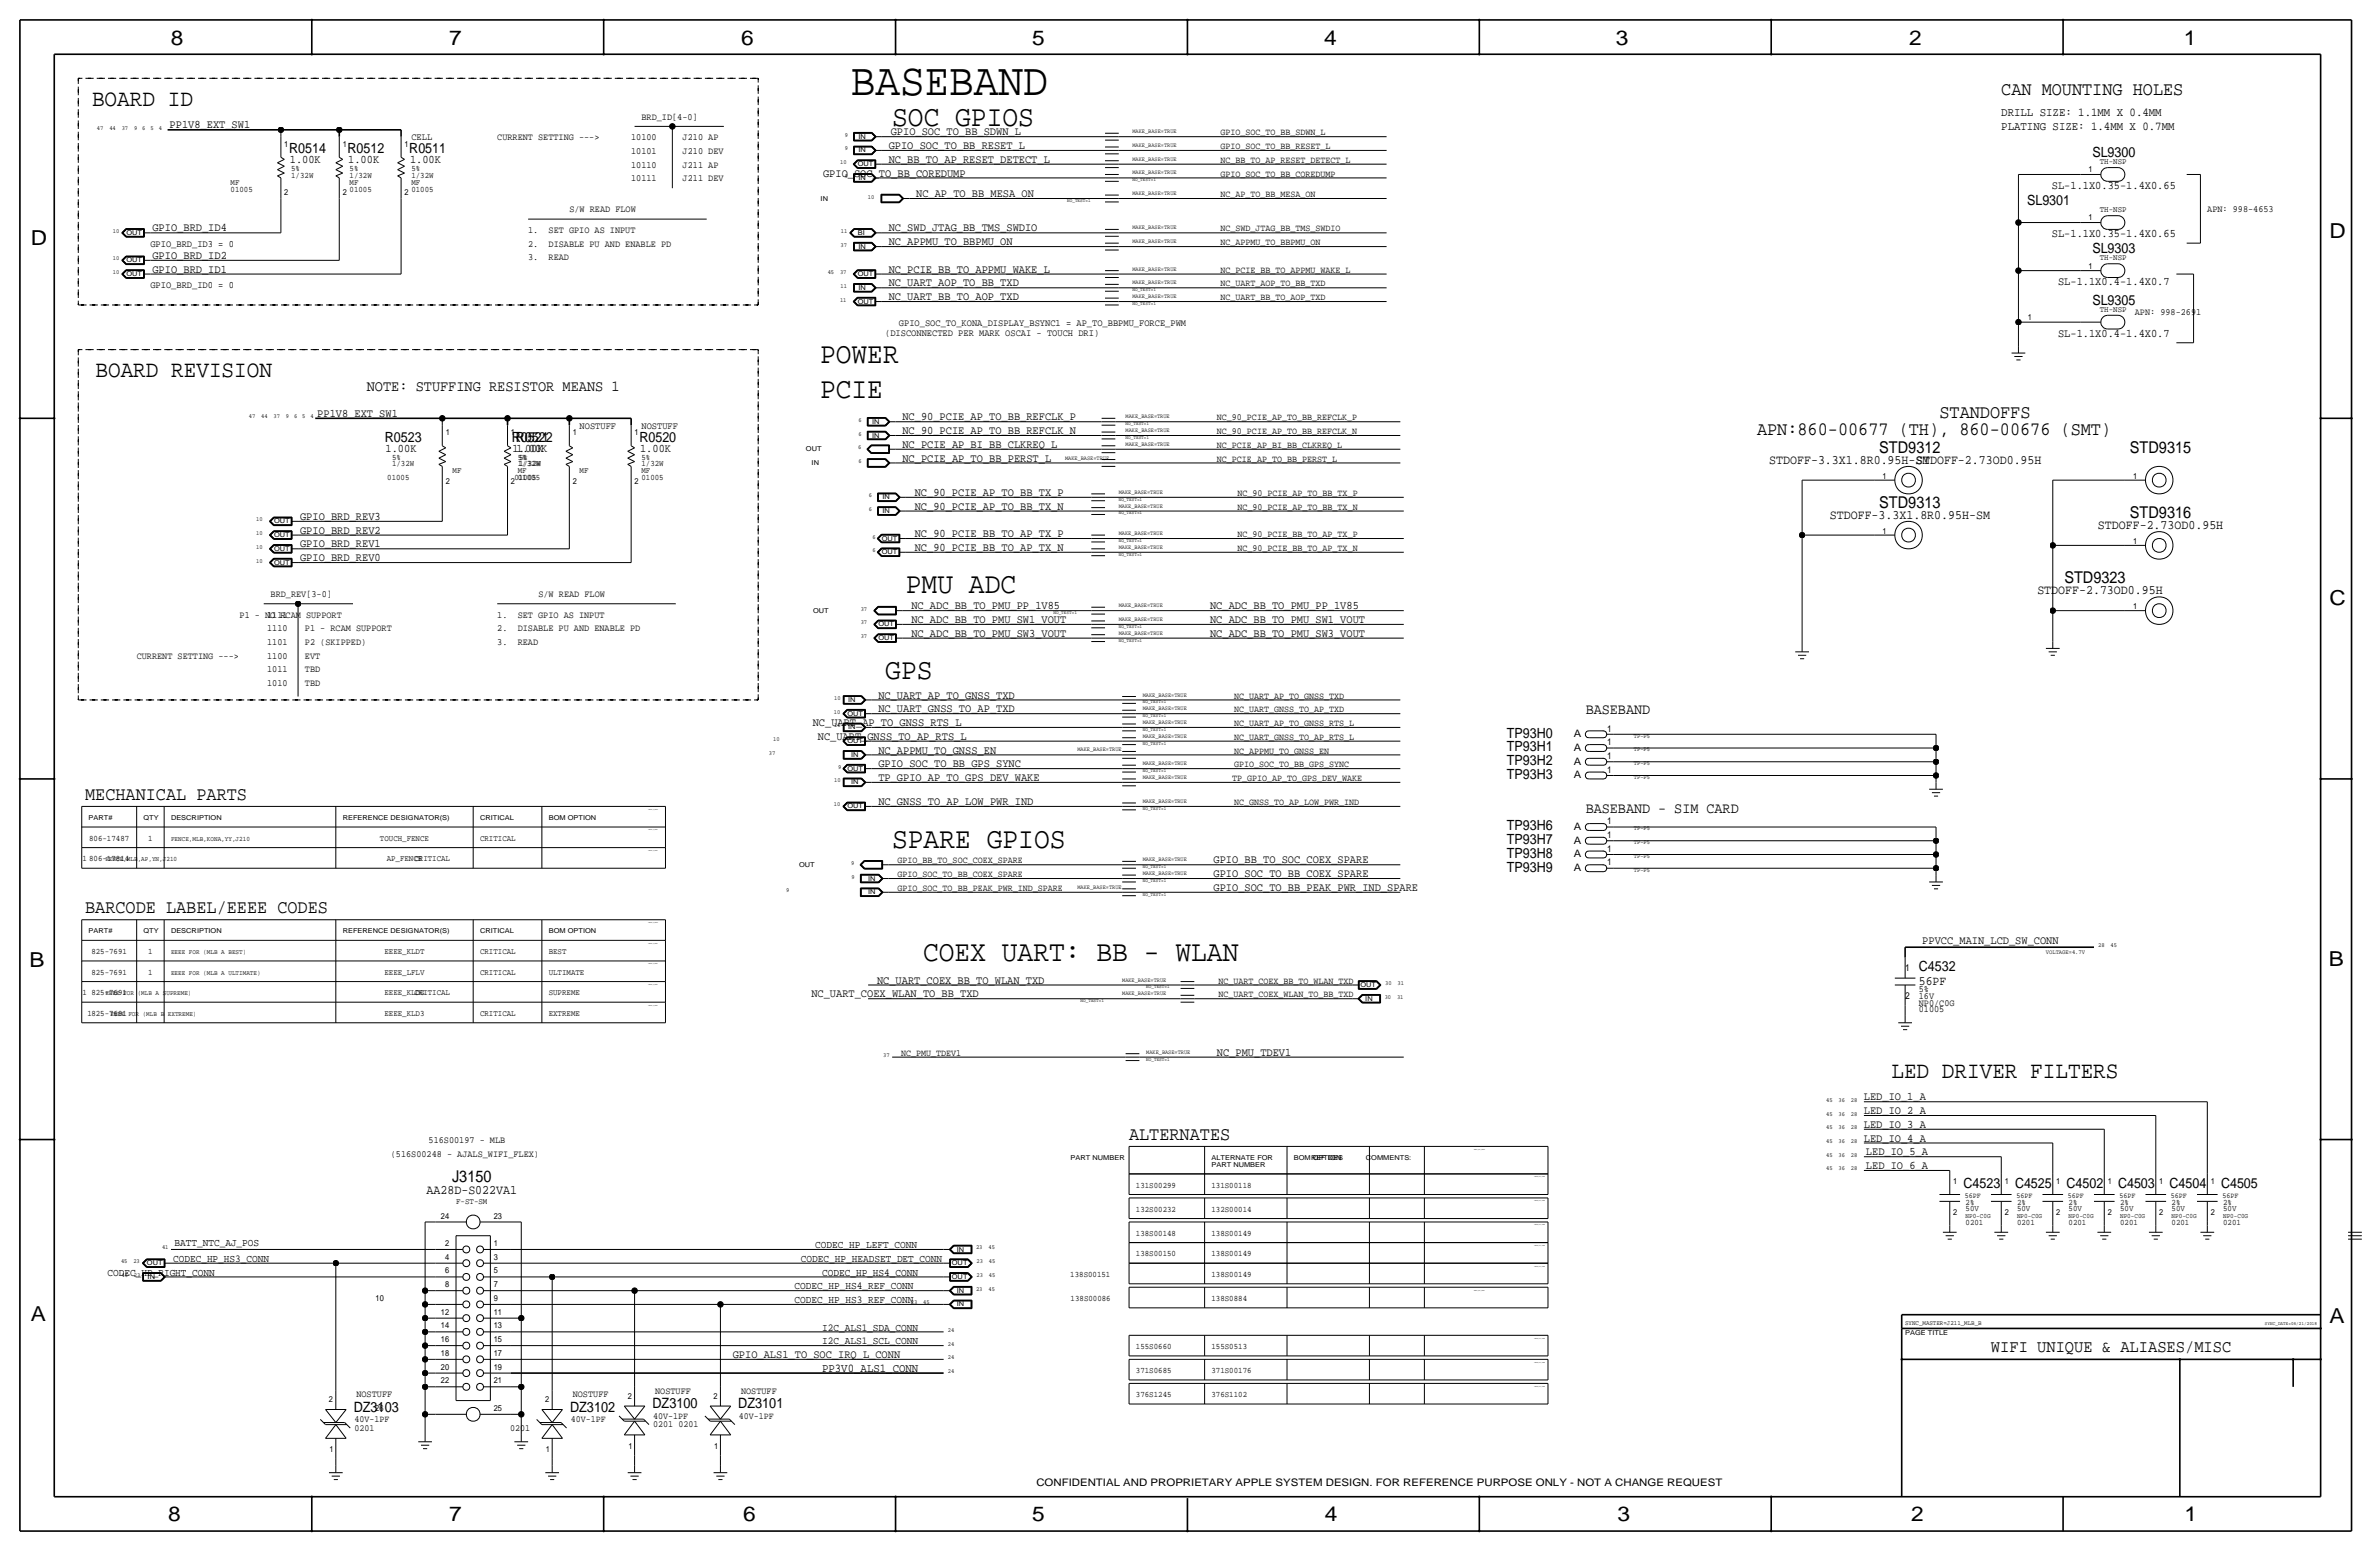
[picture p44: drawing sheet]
<svg xmlns="http://www.w3.org/2000/svg" width="880mm" height="574mm" viewBox="0 0 880 574" stroke-linecap="round" stroke-linejoin="round" font-family="sans-serif">
<defs><g id="words">
<text font-size="17" x="314.7" y="35.3">BASEBAND</text>
<g font-size="10.9">
<text x="329.9" y="46.7">SOC GPIOS</text>
<text x="303.3" y="134.4">POWER</text>
<text x="303.3" y="147.1">PCIE</text>
<text x="335" y="219.4">PMU ADC</text>
<text x="327.4" y="251.2">GPS</text>
<text x="329.9" y="313.4">SPARE GPIOS</text>
<text x="341.4" y="355.3">COEX UART: BB - WLAN</text>
</g>
<g font-size="8.7">
<text x="34" y="39.1">BOARD ID</text>
<text x="35.3" y="139.4">BOARD REVISION</text>
<text x="699.5" y="398.5">LED DRIVER FILTERS</text>
</g>
<g font-size="7.6">
<text x="63.2" y="16.5">8</text>
<text x="166.1" y="16.5">7</text>
<text x="274.1" y="16.5">6</text>
<text x="381.8" y="16.5">5</text>
<text x="489.7" y="16.5">4</text>
<text x="597.7" y="16.5">3</text>
<text x="706.1" y="16.5">2</text>
<text x="807.7" y="16.5">1</text>
<text x="861.6" y="88.1">D</text>
<text x="11.4" y="90.4">D</text>
<text x="861.6" y="223.8">C</text>
<text x="10.9" y="357.6">B</text>
<text x="861.3" y="357.4">B</text>
<text x="11.4" y="488.4">A</text>
<text x="861.6" y="489.2">A</text>
<text x="62.2" y="562.6">8</text>
<text x="166.1" y="562.6">7</text>
<text x="274.8" y="562.6">6</text>
<text x="381.8" y="562.6">5</text>
<text x="490" y="562.6">4</text>
<text x="598.2" y="562.6">3</text>
<text x="706.9" y="562.6">2</text>
<text x="808" y="562.6">1</text>
</g>
<g font-size="7">
<text x="740.2" y="35.3">CAN MOUNTING HOLES</text>
<text x="717.3" y="154.7">STANDOFFS</text>
<text x="649.8" y="161">APN:860-00677 (TH), 860-00676 (SMT)</text>
<text x="31.5" y="295.7">MECHANICAL PARTS</text>
<text x="31.5" y="337.6">BARCODE LABEL/EEEE CODES</text>
<text x="417.6" y="421.4">ALTERNATES</text>
</g>
<text font-size="6.4" x="736.3" y="500.1">WIFI UNIQUE &amp; ALIASES/MISC</text>
<g font-size="6">
<text x="695" y="167.4">STD9312</text>
<text x="787.8" y="167.4">STD9315</text>
<text x="695" y="187.7">STD9313</text>
<text x="787.8" y="191.5">STD9316</text>
<text x="763.5" y="215.6">STD9323</text>
<text x="167.2" y="437.1">J3150</text>
</g>
<g font-size="5.6">
<text x="135.6" y="144.5">NOTE: STUFFING RESISTOR MEANS 1</text>
<text x="586.5" y="263.9">BASEBAND</text>
<text x="586.5" y="300.7">BASEBAND - SIM CARD</text>
</g>
<g font-size="5.3">
<text x="130.8" y="522">DZ3103</text>
<text x="210.8" y="522">DZ3102</text>
<text x="241.3" y="520.7">DZ3100</text>
<text x="273.1" y="520.7">DZ3101</text>
</g>
<g font-size="5.2">
<text x="106.9" y="56.6">R0514</text>
<text x="128.5" y="56.6">R0512</text>
<text x="151.4" y="56.6">R0511</text>
<text x="773.8" y="58.2">SL9300</text>
<text x="749.7" y="75.9">SL9301</text>
<text x="773.8" y="93.7">SL9303</text>
<text x="773.8" y="112.8">SL9305</text>
<text x="142.4" y="163.3">R0523</text>
<text x="189.3" y="163.3">R0521</text>
<text x="190.8" y="163.3">R0522</text>
<text x="236.5" y="163.3">R0520</text>
<text x="557.3" y="272.8">TP93H0</text>
<text x="557.3" y="277.9">TP93H1</text>
<text x="557.3" y="283">TP93H2</text>
<text x="557.3" y="288">TP93H3</text>
<text x="557.3" y="307.1">TP93H6</text>
<text x="557.3" y="312.2">TP93H7</text>
<text x="557.3" y="317.2">TP93H8</text>
<text x="557.3" y="322.3">TP93H9</text>
<text x="709.7" y="359.2">C4532</text>
<text x="726.2" y="439.2">C4523</text>
<text x="745.2" y="439.2">C4525</text>
<text x="764.3" y="439.2">C4502</text>
<text x="783.3" y="439.2">C4503</text>
<text x="802.4" y="439.2">C4504</text>
<text x="821.4" y="439.2">C4505</text>
</g>
<g font-size="4.8">
<text x="654.4" y="171.4">STDOFF-3.3X1.8R0.95H-SM</text>
<text x="708.7" y="171.4">STDOFF-2.73OD0.95H</text>
<text x="676.8" y="191.8">STDOFF-3.3X1.8R0.95H-SM</text>
<text x="775.9" y="195.6">STDOFF-2.73OD0.95H</text>
<text x="753.5" y="219.7">STDOFF-2.73OD0.95H</text>
<text x="157.8" y="441.5">AA28D-S022VA1</text>
</g>
<text font-size="4.7" x="709.7" y="364.2">56PF</text>
<g font-size="4.4">
<text x="740.2" y="42.9">DRILL SIZE: 1.1MM X 0.4MM</text>
<text x="740.2" y="48">PLATING SIZE: 1.4MM X 0.7MM</text>
<text x="304" y="507.2">PP3V0_ALS1_CONN</text>
</g>
<g font-size="4.3">
<text x="62.7" y="47.5">PP1V8_EXT_SW1</text>
<text x="329.4" y="50">GPIO_SOC_TO_BB_SDWN_L</text>
<text x="328.7" y="55.1">GPIO_SOC_TO_BB_RESET_L</text>
<text x="107.2" y="60.5">1.00K</text>
<text x="128.8" y="60.5">1.00K</text>
<text x="151.6" y="60.5">1.00K</text>
<text x="304.4" y="65.3">GPIO_SOC_TO_BB_COREDUMP</text>
<text x="328.7" y="60.2">NC_BB_TO_AP_RESET_DETECT_L</text>
<text x="758.9" y="69.9">SL-1.1X0.35-1.4X0.65</text>
<text x="338.8" y="72.9">NC_AP_TO_BB_MESA_ON</text>
<text x="56.4" y="85.6">GPIO_BRD_ID4</text>
<text x="328.7" y="85.6">NC_SWD_JTAG_BB_TMS_SWDIO</text>
<text x="758.9" y="87.6">SL-1.1X0.35-1.4X0.65</text>
<text x="56.4" y="95.8">GPIO_BRD_ID2</text>
<text x="328.7" y="90.7">NC_APPMU_TO_BBPMU_ON</text>
<text x="56.4" y="100.8">GPIO_BRD_ID1</text>
<text x="328.7" y="100.8">NC_PCIE_BB_TO_APPMU_WAKE_L</text>
<text x="328.7" y="105.9">NC_UART_AOP_TO_BB_TXD</text>
<text x="761.2" y="105.4">SL-1.1X0.4-1.4X0.7</text>
<text x="328.7" y="111">NC_UART_BB_TO_AOP_TXD</text>
<text x="761.2" y="124.5">SL-1.1X0.4-1.4X0.7</text>
<text x="117.3" y="154.2">PP1V8_EXT_SW1</text>
<text x="333.8" y="155.4">NC_90_PCIE_AP_TO_BB_REFCLK_P</text>
<text x="333.8" y="160.5">NC_90_PCIE_AP_TO_BB_REFCLK_N</text>
<text x="142.6" y="167.1">1.00K</text>
<text x="189.6" y="167.1">1.00K</text>
<text x="191" y="167.1">1.00K</text>
<text x="236.7" y="167.1">1.00K</text>
<text x="333.8" y="165.6">NC_PCIE_AP_BI_BB_CLKREQ_L</text>
<text x="333.8" y="170.7">NC_PCIE_AP_TO_BB_PERST_L</text>
<text x="338.3" y="183.4">NC_90_PCIE_AP_TO_BB_TX_P</text>
<text x="338.3" y="188.5">NC_90_PCIE_AP_TO_BB_TX_N</text>
<text x="111" y="197.4">GPIO_BRD_REV2</text>
<text x="111" y="192.3">GPIO_BRD_REV3</text>
<text x="111" y="202.4">GPIO_BRD_REV1</text>
<text x="338.3" y="198.6">NC_90_PCIE_BB_TO_AP_TX_P</text>
<text x="338.3" y="203.7">NC_90_PCIE_BB_TO_AP_TX_N</text>
<text x="111" y="207.5">GPIO_BRD_REV0</text>
<text x="337.1" y="225.3">NC_ADC_BB_TO_PMU_PP_1V85</text>
<text x="447.5" y="225.3">NC_ADC_BB_TO_PMU_PP_1V85</text>
<text x="337.1" y="230.4">NC_ADC_BB_TO_PMU_SW1_VOUT</text>
<text x="447.5" y="230.4">NC_ADC_BB_TO_PMU_SW1_VOUT</text>
<text x="337.1" y="235.5">NC_ADC_BB_TO_PMU_SW3_VOUT</text>
<text x="447.5" y="235.5">NC_ADC_BB_TO_PMU_SW3_VOUT</text>
<text x="324.9" y="258.3">NC_UART_AP_TO_GNSS_TXD</text>
<text x="324.9" y="263.4">NC_UART_GNSS_TO_AP_TXD</text>
<text x="300.6" y="268.5">NC_UART_AP_TO_GNSS_RTS_L</text>
<text x="302.5" y="273.6">NC_UART_GNSS_TO_AP_RTS_L</text>
<text x="324.9" y="278.6">NC_APPMU_TO_GNSS_EN</text>
<text x="324.9" y="283.7">GPIO_SOC_TO_BB_GPS_SYNC</text>
<text x="324.9" y="288.8">TP_GPIO_AP_TO_GPS_DEV_WAKE</text>
<text x="324.9" y="297.7">NC_GNSS_TO_AP_LOW_PWR_IND</text>
<text x="448.8" y="319.3">GPIO_BB_TO_SOC_COEX_SPARE</text>
<text x="448.8" y="324.4">GPIO_SOC_TO_BB_COEX_SPARE</text>
<text x="448.8" y="329.4">GPIO_SOC_TO_BB_PEAK_PWR_IND_SPARE</text>
<text x="710.9" y="349">PPVCC_MAIN_LCD_SW_CONN</text>
<text x="324.4" y="363.7">NC_UART_COEX_BB_TO_WLAN_TXD</text>
<text x="300.1" y="368.8">NC_UART_COEX_WLAN_TO_BB_TXD</text>
<text x="450.1" y="390.4">NC_PMU_TDEV1</text>
<text x="689.4" y="406.9">LED_IO_1_A</text>
<text x="689.4" y="412">LED_IO_2_A</text>
<text x="689.4" y="417.1">LED_IO_3_A</text>
<text x="689.4" y="422.2">LED_IO_4_A</text>
<text x="690.1" y="427.2">LED_IO_5_A</text>
<text x="690.1" y="432.3">LED_IO_6_A</text>
<text x="271" y="502.2">GPIO_ALS1_TO_SOC_IRQ_L_CONN</text>
</g>
<g font-size="3.9">
<text x="64.5" y="460.8">BATT_NTC_AJ_POS</text>
<text x="301.5" y="461.5">CODEC_HP_LEFT_CONN</text>
<text x="64" y="466.6">CODEC_HP_HS3_CONN</text>
<text x="296.2" y="466.6">CODEC_HP_HEADSET_DET_CONN</text>
<text x="39.7" y="471.7">CODEC_HP_RIGHT_CONN</text>
<text x="304" y="471.7">CODEC_HP_HS4_CONN</text>
<text x="293.9" y="476.8">CODEC_HP_HS4_REF_CONN</text>
<text x="293.9" y="481.8">CODEC_HP_HS3_REF_CONN</text>
<text x="304" y="492">I2C_ALS1_SDA_CONN</text>
<text x="304" y="497.1">I2C_ALS1_SCL_CONN</text>
</g>
<g font-size="3.8">
<text x="582.1" y="272.6">A</text>
<text x="582.1" y="277.7">A</text>
<text x="582.1" y="282.8">A</text>
<text x="582.1" y="287.8">A</text>
<text x="582.1" y="312">A</text>
<text x="582.1" y="306.9">A</text>
<text x="582.1" y="317">A</text>
<text x="582.1" y="322.1">A</text>
<text x="383.3" y="549.7">CONFIDENTIAL AND PROPRIETARY APPLE SYSTEM DESIGN. FOR REFERENCE PURPOSE ONLY - NOT A CHANGE REQUEST</text>
</g>
<g font-size="3.6">
<text x="152.1" y="51.8">CELL</text>
<text x="55.6" y="91.2">GPIO_BRD_ID3 = 0</text>
<text x="55.6" y="106.4">GPIO_BRD_ID0 = 0</text>
<text x="327.4" y="124.2">(DISCONNECTED PER MARK OSCAI - TOUCH DRI)</text>
<text x="332.5" y="120.4">GPIO_SOC_TO_KONA_DISPLAY_BSYNC1 = AP_TO_BBPMU_FORCE_PWM</text>
<text x="214.4" y="158.5">NOSTUFF</text>
<text x="237.2" y="158.5">NOSTUFF</text>
</g>
<g font-size="3.5">
<text x="237.2" y="44.2">BRD_ID[4-0]</text>
<text x="183.9" y="51.8">CURRENT SETTING ---&gt;</text>
<text x="233.4" y="51.8">10100</text>
<text x="252.5" y="51.8">J210 AP</text>
<text x="451.4" y="50">GPIO_SOC_TO_BB_SDWN_L</text>
<text x="233.4" y="56.9">10101</text>
<text x="252.5" y="56.9">J210 DEV</text>
<text x="451.4" y="55.1">GPIO_SOC_TO_BB_RESET_L</text>
<text x="233.4" y="62">10110</text>
<text x="252.5" y="62">J211 AP</text>
<text x="451.4" y="65.3">GPIO_SOC_TO_BB_COREDUMP</text>
<text x="451.4" y="60.2">NC_BB_TO_AP_RESET_DETECT_L</text>
<text x="233.4" y="67.1">10111</text>
<text x="252.5" y="67.1">J211 DEV</text>
<text x="451.4" y="72.9">NC_AP_TO_BB_MESA_ON</text>
<text x="210.6" y="78.5">S/W READ FLOW</text>
<text x="816.4" y="78.5">APN: 998-4653</text>
<text x="195.3" y="86.1">1.</text>
<text x="202.9" y="86.1">SET GPIO AS INPUT</text>
<text x="451.4" y="85.6">NC_SWD_JTAG_BB_TMS_SWDIO</text>
<text x="195.3" y="91.2">2.</text>
<text x="202.9" y="91.2">DISABLE PU AND ENABLE PD</text>
<text x="451.4" y="90.7">NC_APPMU_TO_BBPMU_ON</text>
<text x="195.3" y="96.3">3.</text>
<text x="202.9" y="96.3">READ</text>
<text x="451.4" y="100.8">NC_PCIE_BB_TO_APPMU_WAKE_L</text>
<text x="451.4" y="105.9">NC_UART_AOP_TO_BB_TXD</text>
<text x="451.4" y="111">NC_UART_BB_TO_AOP_TXD</text>
<text x="789.5" y="116.6">APN: 998-2691</text>
<text x="450.1" y="155.4">NC_90_PCIE_AP_TO_BB_REFCLK_P</text>
<text x="450.1" y="160.5">NC_90_PCIE_AP_TO_BB_REFCLK_N</text>
<text x="450.1" y="165.6">NC_PCIE_AP_BI_BB_CLKREQ_L</text>
<text x="450.1" y="170.7">NC_PCIE_AP_TO_BB_PERST_L</text>
<text x="457.7" y="183.4">NC_90_PCIE_AP_TO_BB_TX_P</text>
<text x="457.7" y="188.5">NC_90_PCIE_AP_TO_BB_TX_N</text>
<text x="457.7" y="198.6">NC_90_PCIE_BB_TO_AP_TX_P</text>
<text x="457.7" y="203.7">NC_90_PCIE_BB_TO_AP_TX_N</text>
<text x="100.1" y="220.7">BRD_REV[3-0]</text>
<text x="199.1" y="220.7">S/W READ FLOW</text>
<text x="88.6" y="228.3">P1 - NO RCAM SUPPORT</text>
<text x="98.8" y="228.3">1111</text>
<text x="98.8" y="233.4">1110</text>
<text x="112.8" y="233.4">P1 - RCAM SUPPORT</text>
<text x="183.9" y="233.4">2.</text>
<text x="183.9" y="228.3">1.</text>
<text x="191.5" y="233.4">DISABLE PU AND ENABLE PD</text>
<text x="191.5" y="228.3">SET GPIO AS INPUT</text>
<text x="98.8" y="238.5">1101</text>
<text x="112.8" y="238.5">P2 (SKIPPED)</text>
<text x="183.9" y="238.5">3.</text>
<text x="191.5" y="238.5">READ</text>
<text x="50.5" y="243.6">CURRENT SETTING ---&gt;</text>
<text x="98.8" y="243.6">1100</text>
<text x="112.8" y="243.6">EVT</text>
<text x="98.8" y="248.7">1011</text>
<text x="112.8" y="248.7">TBD</text>
<text x="98.8" y="253.7">1010</text>
<text x="112.8" y="253.7">TBD</text>
<text x="456.4" y="263.4">NC_UART_GNSS_TO_AP_TXD</text>
<text x="456.4" y="258.3">NC_UART_AP_TO_GNSS_TXD</text>
<text x="456.4" y="268.5">NC_UART_AP_TO_GNSS_RTS_L</text>
<text x="456.4" y="273.6">NC_UART_GNSS_TO_AP_RTS_L</text>
<text x="594.4" y="270.5">1</text>
<text x="594.4" y="275.6">1</text>
<text x="456.4" y="278.6">NC_APPMU_TO_GNSS_EN</text>
<text x="594.4" y="280.7">1</text>
<text x="456.4" y="283.7">GPIO_SOC_TO_BB_GPS_SYNC</text>
<text x="594.4" y="285.8">1</text>
<text x="455.7" y="288.8">TP_GPIO_AP_TO_GPS_DEV_WAKE</text>
<text x="456.4" y="297.7">NC_GNSS_TO_AP_LOW_PWR_IND</text>
<text x="594.4" y="304.8">1</text>
<text x="594.4" y="309.9">1</text>
<text x="594.4" y="315">1</text>
<text x="332" y="319.3">GPIO_BB_TO_SOC_COEX_SPARE</text>
<text x="594.4" y="320">1</text>
<text x="332" y="324.4">GPIO_SOC_TO_BB_COEX_SPARE</text>
<text x="332" y="329.4">GPIO_SOC_TO_BB_PEAK_PWR_IND_SPARE</text>
<text x="704.6" y="359.2">1</text>
<text x="450.6" y="363.7">NC_UART_COEX_BB_TO_WLAN_TXD</text>
<text x="450.6" y="368.8">NC_UART_COEX_WLAN_TO_BB_TXD</text>
<text x="704.6" y="369.3">2</text>
<text x="709.7" y="369.3">16V</text>
<text x="709.7" y="371.9">NP0/C0G</text>
<text x="709.7" y="366.8">5%</text>
<text x="709.7" y="374.4">01005</text>
<text x="333.2" y="390.4">NC_PMU_TDEV1</text>
<text x="158.5" y="422.7">516S00197 - MLB</text>
<text x="144.5" y="427.7">(516S00248 - AJALS_WIFI_FLEX)</text>
<text x="242.3" y="515.4">NOSTUFF</text>
<text x="274.1" y="515.4">NOSTUFF</text>
<text x="131.8" y="516.6">NOSTUFF</text>
<text x="211.8" y="516.6">NOSTUFF</text>
<text x="131.1" y="525.8">40V-1PF</text>
<text x="211.1" y="525.8">40V-1PF</text>
<text x="241.6" y="524.6">40V-1PF</text>
<text x="241.6" y="527.8">0201</text>
<text x="250.9" y="527.8">0201</text>
<text x="273.3" y="524.6">40V-1PF</text>
<text x="131.1" y="529.1">0201</text>
<text x="188.7" y="529.1">0201</text>
</g>
<g font-size="3.1">
<text x="105.2" y="54.4">1</text>
<text x="126.7" y="54.4">1</text>
<text x="149.6" y="54.4">1</text>
<text x="107.7" y="65.8">1/32W</text>
<text x="107.7" y="63.2">5%</text>
<text x="129.3" y="63.2">5%</text>
<text x="129.3" y="65.8">1/32W</text>
<text x="152.1" y="65.8">1/32W</text>
<text x="152.1" y="63.2">5%</text>
<text x="772.4" y="63.8">1</text>
<text x="776.6" y="60.7">TH-NSP</text>
<text x="85.3" y="68.3">MF</text>
<text x="85.3" y="70.9">01005</text>
<text x="129.3" y="70.9">01005</text>
<text x="129.3" y="68.3">MF</text>
<text x="152.1" y="70.9">01005</text>
<text x="152.1" y="68.3">MF</text>
<text x="105.2" y="72.1">2</text>
<text x="126.7" y="72.1">2</text>
<text x="149.6" y="72.1">2</text>
<text x="772.4" y="81.5">1</text>
<text x="776.6" y="78.5">TH-NSP</text>
<text x="772.4" y="99.3">1</text>
<text x="776.6" y="96.3">TH-NSP</text>
<text x="750" y="118.4">1</text>
<text x="776.6" y="115.3">TH-NSP</text>
<text x="164.8" y="161">1</text>
<text x="189" y="161">1</text>
<text x="211.8" y="161">1</text>
<text x="234.7" y="161">1</text>
<text x="145" y="172.5">1/32W</text>
<text x="145" y="169.9">5%</text>
<text x="191.5" y="172.5">1/32W</text>
<text x="191.5" y="169.9">5%</text>
<text x="192" y="172.5">1/32W</text>
<text x="192" y="169.9">5%</text>
<text x="237.2" y="169.9">5%</text>
<text x="237.2" y="172.5">1/32W</text>
<text x="143.2" y="177.5">01005</text>
<text x="164.8" y="178.8">2</text>
<text x="167.4" y="175">MF</text>
<text x="189" y="178.8">2</text>
<text x="190.2" y="177.5">01005</text>
<text x="191.5" y="177.5">01005</text>
<text x="191.5" y="175">MF</text>
<text x="211.8" y="178.8">2</text>
<text x="214.4" y="175">MF</text>
<text x="234.7" y="178.8">2</text>
<text x="237.2" y="177.5">01005</text>
<text x="237.2" y="175">MF</text>
<text x="696.2" y="177">1</text>
<text x="788.9" y="177">1</text>
<text x="696.2" y="197.4">1</text>
<text x="788.9" y="201.2">1</text>
<text x="788.9" y="225.3">1</text>
<text x="33" y="310.9">806-17487</text>
<text x="54.8" y="310.9">1</text>
<text x="140.5" y="310.9">TOUCH_FENCE</text>
<text x="177.5" y="310.9">CRITICAL</text>
<text x="30.5" y="318.5">1</text>
<text x="33" y="318.5">806-17814</text>
<text x="143" y="318.5">AP_FENCE</text>
<text x="153.3" y="318.5">CRITICAL</text>
<text x="33.8" y="352.8">825-7691</text>
<text x="54.8" y="352.8">1</text>
<text x="142.2" y="352.8">EEEE_KLDT</text>
<text x="177.5" y="352.8">CRITICAL</text>
<text x="202.9" y="352.8">BEST</text>
<text x="33.8" y="360.4">825-7691</text>
<text x="54.8" y="360.4">1</text>
<text x="142.2" y="360.4">EEEE_LFLV</text>
<text x="177.5" y="360.4">CRITICAL</text>
<text x="202.9" y="360.4">ULTIMATE</text>
<text x="30.5" y="368">1</text>
<text x="33.8" y="368">825-7691</text>
<text x="142.2" y="368">EEEE_KLDG</text>
<text x="153.3" y="368">CRITICAL</text>
<text x="202.9" y="368">SUPREME</text>
<text x="32.4" y="375.7">1825-7691</text>
<text x="142.2" y="375.7">EEEE_KLD3</text>
<text x="177.5" y="375.7">CRITICAL</text>
<text x="202.9" y="375.7">EXTREME</text>
<text x="722.4" y="437.9">1</text>
<text x="741.4" y="437.9">1</text>
<text x="760.5" y="437.9">1</text>
<text x="779.5" y="437.9">1</text>
<text x="798.6" y="437.9">1</text>
<text x="817.6" y="437.9">1</text>
<text x="420.1" y="439.2">131S00299</text>
<text x="448.1" y="439.2">131S00118</text>
<text x="168.7" y="445.3">F-ST-SM</text>
<text x="420.1" y="448.1">132S00232</text>
<text x="448.1" y="448.1">132S00014</text>
<text x="722.4" y="449.3">2</text>
<text x="726.9" y="445.5">2%</text>
<text x="726.9" y="447.8">50V</text>
<text x="741.4" y="449.3">2</text>
<text x="746" y="445.5">2%</text>
<text x="746" y="447.8">50V</text>
<text x="760.5" y="449.3">2</text>
<text x="765" y="445.5">2%</text>
<text x="765" y="447.8">50V</text>
<text x="779.5" y="449.3">2</text>
<text x="784.1" y="445.5">2%</text>
<text x="784.1" y="447.8">50V</text>
<text x="798.6" y="449.3">2</text>
<text x="803.1" y="445.5">2%</text>
<text x="803.1" y="447.8">50V</text>
<text x="817.6" y="449.3">2</text>
<text x="822.2" y="445.5">2%</text>
<text x="822.2" y="447.8">50V</text>
<text x="163.1" y="450.6">24</text>
<text x="182.6" y="450.6">23</text>
<text x="726.9" y="452.9">0201</text>
<text x="746" y="452.9">0201</text>
<text x="765" y="452.9">0201</text>
<text x="784.1" y="452.9">0201</text>
<text x="803.1" y="452.9">0201</text>
<text x="822.2" y="452.9">0201</text>
<text x="164.6" y="460.8">2</text>
<text x="182.6" y="460.8">1</text>
<text x="420.1" y="456.9">138S00148</text>
<text x="448.1" y="456.9">138S00149</text>
<text x="164.6" y="465.8">4</text>
<text x="182.6" y="465.8">3</text>
<text x="420.1" y="464.6">138S00150</text>
<text x="448.1" y="464.6">138S00149</text>
<text x="164.6" y="470.9">6</text>
<text x="182.6" y="470.9">5</text>
<text x="395.8" y="472.2">138S00151</text>
<text x="448.1" y="472.2">138S00149</text>
<text x="164.6" y="476">8</text>
<text x="182.6" y="476">7</text>
<text x="138.9" y="481.1">10</text>
<text x="182.6" y="481.1">9</text>
<text x="396" y="481.1">138S00086</text>
<text x="448.1" y="481.1">138S0884</text>
<text x="163.1" y="491.2">14</text>
<text x="163.1" y="486.2">12</text>
<text x="182.6" y="491.2">13</text>
<text x="182.6" y="486.2">11</text>
<text x="163.1" y="496.3">16</text>
<text x="182.6" y="496.3">15</text>
<text x="163.1" y="501.4">18</text>
<text x="182.6" y="501.4">17</text>
<text x="420.1" y="498.9">155S0660</text>
<text x="448.1" y="498.9">155S0513</text>
<text x="163.1" y="506.5">20</text>
<text x="182.6" y="506.5">19</text>
<text x="420.1" y="507.7">371S0685</text>
<text x="448.1" y="507.7">371S00176</text>
<text x="163.1" y="511.6">22</text>
<text x="182.6" y="511.6">21</text>
<text x="121.7" y="518.4">2</text>
<text x="138.8" y="521.7">26</text>
<text x="182.6" y="521.7">25</text>
<text x="201.7" y="518.4">2</text>
<text x="232.2" y="517.1">2</text>
<text x="263.9" y="517.1">2</text>
<text x="420.1" y="516.6">376S1245</text>
<text x="448.1" y="516.6">376S1102</text>
<text x="121.9" y="537">1</text>
<text x="201.9" y="537">1</text>
<text x="232.4" y="535.7">1</text>
<text x="264.2" y="535.7">1</text>
</g>
<g font-size="2.8">
<text x="726.7" y="443">56PF</text>
<text x="745.7" y="443">56PF</text>
<text x="764.8" y="443">56PF</text>
<text x="783.8" y="443">56PF</text>
<text x="802.9" y="443">56PF</text>
<text x="821.9" y="443">56PF</text>
</g>
<g font-size="2.5">
<text x="317.5" y="51.3">IN</text>
<text x="317.5" y="56.4">IN</text>
<text x="317.2" y="61.5">OUT</text>
<text x="317.5" y="66.5">IN</text>
<text x="303.5" y="74.2">IN</text>
<text x="46.7" y="86.9">OUT</text>
<text x="317.2" y="86.9">BI</text>
<text x="317.5" y="91.9">IN</text>
<text x="46.7" y="97">OUT</text>
<text x="46.7" y="102.1">OUT</text>
<text x="317.2" y="102.1">OUT</text>
<text x="317.5" y="107.2">IN</text>
<text x="317.2" y="112.3">OUT</text>
<text x="322.6" y="161.8">IN</text>
<text x="322.6" y="156.7">IN</text>
<text x="298.1" y="166.9">OUT</text>
<text x="300.2" y="172">IN</text>
<text x="326.4" y="184.7">IN</text>
<text x="326.4" y="189.7">IN</text>
<text x="101.3" y="193.5">OUT</text>
<text x="101.3" y="198.6">OUT</text>
<text x="101.3" y="203.7">OUT</text>
<text x="326.1" y="199.9">OUT</text>
<text x="101.3" y="208.8">OUT</text>
<text x="326.1" y="205">OUT</text>
<text x="300.7" y="226.6">OUT</text>
<text x="324.9" y="231.6">OUT</text>
<text x="324.9" y="236.7">OUT</text>
<text x="313.7" y="259.6">IN</text>
<text x="313.4" y="264.7">OUT</text>
<text x="313.7" y="269.7">IN</text>
<text x="313.4" y="274.8">OUT</text>
<text x="314.8" y="279.9">IN</text>
<text x="313.4" y="285">OUT</text>
<text x="314.8" y="290.1">IN</text>
<text x="313.4" y="299">OUT</text>
<text x="32.8" y="303.3">PART#</text>
<text x="53.1" y="303.3">QTY</text>
<text x="63.2" y="303.3">DESCRIPTION</text>
<text x="126.7" y="303.3">REFERENCE DESIGNATOR(S)</text>
<text x="177.5" y="303.3">CRITICAL</text>
<text x="202.9" y="303.3">BOM OPTION</text>
<text x="63.2" y="310.9">FENCE,MLB,KONA,YY,J210</text>
<text x="39" y="318.5">FENCE,MLB,AP,YN,J210</text>
<text x="295.5" y="320.5">OUT</text>
<text x="321.1" y="325.6">IN</text>
<text x="321.1" y="330.7">IN</text>
<text x="32.8" y="345.2">PART#</text>
<text x="53.1" y="345.2">QTY</text>
<text x="63.2" y="345.2">DESCRIPTION</text>
<text x="126.7" y="345.2">REFERENCE DESIGNATOR(S)</text>
<text x="177.5" y="345.2">CRITICAL</text>
<text x="202.9" y="345.2">BOM OPTION</text>
<text x="63.2" y="352.8">EEEE FOR (MLB A BEST)</text>
<text x="63.2" y="360.4">EEEE FOR (MLB A ULTIMATE)</text>
<text x="503.2" y="365">OUT</text>
<text x="39" y="368">EEEE FOR (MLB A SUPREME)</text>
<text x="505" y="370.1">IN</text>
<text x="40.8" y="375.7">EEEE FOR (MLB B EXTREME)</text>
<text x="396" y="429">PART NUMBER</text>
<text x="448.1" y="429">ALTERNATE FOR</text>
<text x="448.1" y="431.5">PART NUMBER</text>
<text x="478.5" y="429">BOM OPTION</text>
<text x="484.9" y="429">REF DES</text>
<text x="505.2" y="429">COMMENTS:</text>
<text x="726.9" y="450.3">NP0-C0G</text>
<text x="746" y="450.3">NP0-C0G</text>
<text x="765" y="450.3">NP0-C0G</text>
<text x="784.1" y="450.3">NP0-C0G</text>
<text x="803.1" y="450.3">NP0-C0G</text>
<text x="822.2" y="450.3">NP0-C0G</text>
<text x="54.4" y="467.9">OUT</text>
<text x="352" y="467.9">OUT</text>
<text x="353.8" y="462.8">IN</text>
<text x="54.6" y="472.9">IN</text>
<text x="352" y="472.9">OUT</text>
<text x="353.8" y="478">IN</text>
<text x="353.8" y="483.1">IN</text>
<text x="704.6" y="493.8">PAGE TITLE</text>
</g>
<text font-size="2.4" x="704.6" y="490">SYNC_MASTER=J211_MLB_B</text>
<g font-size="2.3">
<text x="35.9" y="48">47</text>
<text x="40.4" y="48">44</text>
<text x="45" y="48">37</text>
<text x="49.6" y="48">9</text>
<text x="52.6" y="48">6</text>
<text x="55.7" y="48">5</text>
<text x="58.7" y="48">4</text>
<text x="312.4" y="50.5">9</text>
<text x="312.4" y="55.6">9</text>
<text x="310.7" y="60.7">10</text>
<text x="312.4" y="65.8">9</text>
<text x="321" y="73.4">10</text>
<text x="41.7" y="86.1">10</text>
<text x="310.9" y="86.1">11</text>
<text x="310.8" y="91.2">37</text>
<text x="41.7" y="96.3">10</text>
<text x="41.7" y="101.3">10</text>
<text x="306.1" y="101.4">45</text>
<text x="310.7" y="101.4">37</text>
<text x="310.8" y="106.4">11</text>
<text x="310.7" y="111.5">11</text>
<text x="92" y="154.7">47</text>
<text x="96.6" y="154.7">44</text>
<text x="101.1" y="154.7">37</text>
<text x="105.7" y="154.7">9</text>
<text x="108.8" y="154.7">6</text>
<text x="111.8" y="154.7">5</text>
<text x="114.9" y="154.7">4</text>
<text x="317.5" y="156">6</text>
<text x="317.5" y="161">6</text>
<text x="317.3" y="166.1">6</text>
<text x="317.5" y="171.2">6</text>
<text x="321.3" y="183.9">6</text>
<text x="321.3" y="189">6</text>
<text x="94.8" y="197.9">10</text>
<text x="94.8" y="192.8">10</text>
<text x="94.8" y="202.9">10</text>
<text x="322.7" y="199.1">6</text>
<text x="94.8" y="208">10</text>
<text x="322.7" y="204.2">6</text>
<text x="318.3" y="225.8">37</text>
<text x="318.3" y="230.9">37</text>
<text x="318.3" y="236">37</text>
<text x="308.4" y="263.9">10</text>
<text x="308.6" y="258.8">10</text>
<text x="308.6" y="269">10</text>
<text x="286" y="274.1">10</text>
<text x="604.3" y="272.8">TP-P5</text>
<text x="284.4" y="279.2">37</text>
<text x="604.3" y="277.9">TP-P5</text>
<text x="310" y="284.2">9</text>
<text x="604.3" y="283">TP-P5</text>
<text x="308.6" y="289.3">10</text>
<text x="604.3" y="288">TP-P5</text>
<text x="308.4" y="298.2">10</text>
<text x="604.3" y="307.1">TP-P5</text>
<text x="604.3" y="312.2">TP-P5</text>
<text x="604.3" y="317.2">TP-P5</text>
<text x="314.8" y="319.8">9</text>
<text x="604.3" y="322.3">TP-P5</text>
<text x="290.8" y="330">9</text>
<text x="315" y="324.9">9</text>
<text x="756.7" y="352.8">VOLTAGE=4.7V</text>
<text x="776" y="350.3">28</text>
<text x="780.6" y="350.3">45</text>
<text x="512.3" y="364.2">30</text>
<text x="516.8" y="364.2">31</text>
<text x="512.1" y="369.3">30</text>
<text x="516.7" y="369.3">31</text>
<text x="326.6" y="390.9">37</text>
<text x="675.4" y="407.4">45</text>
<text x="680" y="407.4">36</text>
<text x="684.5" y="407.4">28</text>
<text x="675.4" y="412.5">45</text>
<text x="680" y="412.5">36</text>
<text x="684.5" y="412.5">28</text>
<text x="675.4" y="417.6">45</text>
<text x="680" y="417.6">36</text>
<text x="684.5" y="417.6">28</text>
<text x="675.4" y="422.7">45</text>
<text x="680" y="422.7">36</text>
<text x="684.5" y="422.7">28</text>
<text x="675.4" y="427.7">45</text>
<text x="680" y="427.7">36</text>
<text x="684.5" y="427.7">28</text>
<text x="675.4" y="432.8">45</text>
<text x="680" y="432.8">36</text>
<text x="684.5" y="432.8">28</text>
<text x="44.8" y="467.1">45</text>
<text x="49.3" y="467.1">23</text>
<text x="59.9" y="462">41</text>
<text x="361" y="462">23</text>
<text x="361.1" y="467.1">23</text>
<text x="365.6" y="462">45</text>
<text x="365.7" y="467.1">45</text>
<text x="44.9" y="472.2">45</text>
<text x="49.5" y="472.2">23</text>
<text x="361.1" y="472.2">23</text>
<text x="365.7" y="472.2">45</text>
<text x="361" y="477.3">23</text>
<text x="365.6" y="477.3">45</text>
<text x="336.8" y="482.3">23</text>
<text x="341.4" y="482.3">45</text>
<text x="350.5" y="497.6">24</text>
<text x="350.5" y="492.5">24</text>
<text x="350.5" y="502.7">24</text>
<text x="350.5" y="507.7">24</text>
</g>
<g font-size="2.2">
<text x="418.8" y="49.3">MAKE_BASE=TRUE</text>
<text x="418.8" y="59.4">MAKE_BASE=TRUE</text>
<text x="418.8" y="54.4">MAKE_BASE=TRUE</text>
<text x="418.8" y="64.5">MAKE_BASE=TRUE</text>
<text x="418.8" y="72.1">MAKE_BASE=TRUE</text>
<text x="418.8" y="84.8">MAKE_BASE=TRUE</text>
<text x="418.8" y="89.9">MAKE_BASE=TRUE</text>
<text x="418.8" y="100.1">MAKE_BASE=TRUE</text>
<text x="418.8" y="105.2">MAKE_BASE=TRUE</text>
<text x="418.8" y="110.2">MAKE_BASE=TRUE</text>
<text x="416.3" y="154.7">MAKE_BASE=TRUE</text>
<text x="416.3" y="159.8">MAKE_BASE=TRUE</text>
<text x="416.3" y="164.8">MAKE_BASE=TRUE</text>
<text x="393.9" y="169.9">MAKE_BASE=TRUE</text>
<text x="413.8" y="182.6">MAKE_BASE=TRUE</text>
<text x="413.8" y="187.7">MAKE_BASE=TRUE</text>
<text x="413.8" y="197.9">MAKE_BASE=TRUE</text>
<text x="413.8" y="202.9">MAKE_BASE=TRUE</text>
<text x="413.8" y="224.5">MAKE_BASE=TRUE</text>
<text x="413.8" y="229.6">MAKE_BASE=TRUE</text>
<text x="413.8" y="234.7">MAKE_BASE=TRUE</text>
<text x="422.7" y="257.6">MAKE_BASE=TRUE</text>
<text x="422.7" y="262.6">MAKE_BASE=TRUE</text>
<text x="422.7" y="267.7">MAKE_BASE=TRUE</text>
<text x="422.7" y="272.8">MAKE_BASE=TRUE</text>
<text x="398.5" y="277.9">MAKE_BASE=TRUE</text>
<text x="422.7" y="283">MAKE_BASE=TRUE</text>
<text x="422.7" y="288">MAKE_BASE=TRUE</text>
<text x="422.7" y="296.9">MAKE_BASE=TRUE</text>
<text x="422.7" y="318.5">MAKE_BASE=TRUE</text>
<text x="422.7" y="323.6">MAKE_BASE=TRUE</text>
<text x="398.5" y="328.7">MAKE_BASE=TRUE</text>
<text x="415" y="363">MAKE_BASE=TRUE</text>
<text x="415" y="368">MAKE_BASE=TRUE</text>
<text x="423.9" y="389.6">MAKE_BASE=TRUE</text>
</g>
<g font-size="1.8">
<text x="418.8" y="67.1">NO_TEST=1</text>
<text x="394.7" y="74.7">NO_TEST=1</text>
<text x="418.8" y="107.7">NO_TEST=1</text>
<text x="418.8" y="112.8">NO_TEST=1</text>
<text x="416.3" y="157.2">NO_TEST=1</text>
<text x="416.3" y="162.3">NO_TEST=1</text>
<text x="413.8" y="185.2">NO_TEST=1</text>
<text x="413.8" y="190.2">NO_TEST=1</text>
<text x="413.8" y="200.4">NO_TEST=1</text>
<text x="413.8" y="205.5">NO_TEST=1</text>
<text x="389.6" y="227.1">NO_TEST=1</text>
<text x="413.8" y="232.2">NO_TEST=1</text>
<text x="413.8" y="237.2">NO_TEST=1</text>
<text x="422.7" y="260.1">NO_TEST=1</text>
<text x="422.7" y="265.2">NO_TEST=1</text>
<text x="422.7" y="270.3">NO_TEST=1</text>
<text x="422.7" y="275.3">NO_TEST=1</text>
<text x="422.7" y="285.5">NO_TEST=1</text>
<text x="422.7" y="299.5">NO_TEST=1</text>
<text x="422.7" y="321.1">NO_TEST=1</text>
<text x="422.7" y="326.1">NO_TEST=1</text>
<text x="422.7" y="331.2">NO_TEST=1</text>
<text x="423.9" y="365.5">NO_TEST=1</text>
<text x="399.7" y="370.6">NO_TEST=1</text>
<text x="423.9" y="392.2">NO_TEST=1</text>
<text x="837.7" y="490">SYNC_DATE=06/21/2018</text>
</g>
<g font-size=".4">
<text x="239.8" y="299.5">TABLE_5_HEAD</text>
<text x="239.8" y="307.1">TABLE_5_ITEM</text>
<text x="239.8" y="314.7">TABLE_5_ITEM</text>
<text x="239.8" y="341.4">TABLE_5_HEAD</text>
<text x="239.8" y="349">TABLE_5_ITEM</text>
<text x="239.8" y="356.6">TABLE_5_ITEM</text>
<text x="239.8" y="364.2">TABLE_5_ITEM</text>
<text x="239.8" y="371.9">TABLE_5_ITEM</text>
<text x="545" y="425.2">TABLE_ALT_HEAD</text>
<text x="567.4" y="435.4">TABLE_ALT_ITEM</text>
<text x="567.4" y="444.2">TABLE_ALT_ITEM</text>
<text x="567.4" y="453.1">TABLE_ALT_ITEM</text>
<text x="567.4" y="460.8">TABLE_ALT_ITEM</text>
<text x="567.4" y="468.4">TABLE_ALT_ITEM</text>
<text x="545" y="477.3">TABLE_ALT_ITEM</text>
<text x="567.4" y="495">TABLE_ALT_ITEM</text>
<text x="567.4" y="503.9">TABLE_ALT_ITEM</text>
<text x="567.4" y="512.8">TABLE_ALT_ITEM</text>
</g>
</g></defs>
<g fill="none" stroke="#000" stroke-width=".37">
<path d="M103.9 48v2.5zM103.9 50.5v7.7zM103.9 58.2l1.3 .7zM125.5 50.5v7.7zM125.5 58.2l1.2 .7zM148.3 50.5v7.7zM148.3 58.2l1.3 .7zM234.7 46.7h14zM248.7 46.7h19zM248.7 46.7v22.9zM315.7 54.1v3.1zM315.7 57.2h6.8z"/>
<path d="M315.7 49v3.1zM315.7 52.1h6.8zM315.7 54.1h6.8zM315.7 49h6.8zM315.8 54.2v2.9zM315.8 57.1h6.6zM315.8 49.1v2.9zM315.8 52h6.6zM315.8 54.2h6.6zM315.8 49.1h6.6zM315.9 54.3h6.5zM315.9 49.2h6.5z"/>
<path d="M315.9 54.3v2.7zM315.9 57h6.5zM315.9 49.2v2.7zM315.9 51.9h6.5zM316 54.4h6.3zM316 54.4v2.5zM316 56.9h6.3zM316 49.3h6.3zM316 49.3v2.5zM316 51.8h6.3zM317.1 59.1h6.8zM317.1 59.2h6.7z"/>
<path d="M317.2 59.3h6.5zM317.2 59.4h6.4zM322.3 56.9l1.3-1.3zM322.3 51.8l1.3-1.3zM322.3 54.4l1.3 1.2zM322.3 49.3l1.3 1.2zM322.4 57l1.3-1.4zM322.4 51.9l1.3-1.4zM322.4 54.3l1.3 1.3zM322.4 49.2l1.3 1.3zM322.4 54.2l1.5 1.4zM322.4 49.1l1.5 1.4z"/>
<path d="M322.4 57.1l1.5-1.5zM322.4 52l1.5-1.5zM322.5 54.1l1.6 1.5zM322.5 49l1.6 1.5zM322.5 57.2l1.6-1.6zM322.5 52.1l1.6-1.6zM323.6 55.6h2.5zM323.6 50.5h2.5zM323.6 59.4v2.6zM323.7 59.3v2.8zM323.8 59.2v3zM323.9 59.1v3.2z"/>
<path d="M326.1 55.6h82.6zM326.1 50.5h82.6zM408.7 59.4h5.1zM408.7 56.9h5.1zM408.7 55.6h5.1zM408.7 54.4h5.1zM408.7 51.8h5.1zM408.7 50.5h5.1zM408.7 49.3h5.1zM413.8 50.5h99zM413.8 55.6h99zM102.6 65l2.6-1z"/>
<path d="M102.6 62.7l2.6-1.2zM102.6 60.2l2.6-1.3zM102.6 65l1.3 .8zM102.6 62.7l2.6 1.3zM102.6 60.2l2.6 1.3zM103.9 73.4v12.7zM103.9 65.8v7.6zM124.2 65l1.3 .8zM124.2 62.7l2.5 1.3zM124.2 60.2l2.5 1.3zM124.2 65l2.5-1zM124.2 62.7l2.5-1.2z"/>
<path d="M124.2 60.2l2.5-1.3zM125.5 73.4v22.9zM125.5 65.8v7.6zM147.1 65l2.5-1zM147.1 62.7l2.5-1.2zM147.1 60.2l2.5-1.3zM147.1 65l1.2 .8zM147.1 62.7l2.5 1.3zM147.1 60.2l2.5 1.3zM148.3 73.4v27.9zM148.3 65.8v7.6zM315.5 60.7l1.6-1.6z"/>
<path d="M315.5 60.7l1.6 1.6zM315.7 60.7l1.4-1.5zM315.7 64.2v3.2zM315.7 67.4h6.8zM315.7 64.2h6.8zM315.7 60.7l1.4 1.5zM315.8 64.3v3zM315.8 67.3h6.6zM315.8 64.3h6.6zM315.8 60.7l1.4-1.4zM315.8 60.7l1.4 1.4zM315.9 64.4h6.5z"/>
<path d="M315.9 64.4v2.8zM315.9 67.2h6.5zM316 60.7l1.2-1.3zM316 64.5h6.3zM316 64.5v2.6zM316 67.1h6.3zM316 60.7l1.2 1.3zM317.1 62.3h6.8zM317.1 62.2h6.7zM317.2 62.1h6.5zM317.2 62h6.4zM322.3 67.1l1.3-1.3z"/>
<path d="M322.3 64.5l1.3 1.3zM322.4 67.2l1.3-1.4zM322.4 64.4l1.3 1.4zM322.4 64.3l1.5 1.5zM322.4 67.3l1.5-1.5zM322.5 64.2l1.6 1.6zM322.5 67.4l1.6-1.6zM323.6 60.7h2.5zM323.6 65.8h2.5zM325.8 71.8h6.8zM325.8 71.8v3.2zM325.8 75h6.8z"/>
<path d="M325.9 71.9v3zM325.9 74.9h6.7zM325.9 71.9h6.7zM326 72v2.8zM326 74.8h6.5zM326 72h6.5zM326.1 72.1h6.4zM326.1 60.7h82.6zM326.1 65.8h82.6zM326.1 72.1v2.6zM326.1 74.7h6.4zM332.5 74.7l1.3-1.3z"/>
<path d="M332.5 72.1l1.3 1.3zM332.5 74.8l1.4-1.4zM332.5 72l1.4 1.4zM332.6 71.9l1.5 1.5zM332.6 74.9l1.5-1.5zM332.6 71.8l1.6 1.6zM332.6 75l1.6-1.6zM333.8 73.4h2.5zM336.3 73.4h72.4zM408.7 74.7h5.1zM408.7 73.4h5.1zM408.7 72.1h5.1z"/>
<path d="M408.7 67.1h5.1zM408.7 65.8h5.1zM408.7 64.5h5.1zM408.7 62h5.1zM408.7 60.7h5.1zM413.8 65.8h99zM413.8 73.4h99zM413.8 60.7h99zM746.5 64.5h22.9zM746.5 64.5v17.8zM769.4 64.5h7.6zM779.5 79.8h3.8z"/>
<path d="M779.5 62h3.8zM779.5 67.1h3.8zM779.5 79.8a2.54 2.54 0 0 0-2.5 2.5 2.54 2.54 0 0 0 2.5 2.5M779.5 62a2.54 2.54 0 0 0-2.5 2.5 2.54 2.54 0 0 0 2.5 2.6M783.3 79.8a2.54 2.54 0 0 1 2.6 2.5 2.54 2.54 0 0 1-2.6 2.5M783.3 62a2.54 2.54 0 0 1 2.6 2.5 2.54 2.54 0 0 1-2.6 2.6M808.7 64.5h5.1zM813.8 64.5v25.4zM45 96.3l1.6-1.6zM45 86.1l1.6-1.6zM45 96.3l1.6 1.5zM45 86.1l1.6 1.6z"/>
<path d="M45.2 96.3l1.4 1.4zM45.2 86.1l1.4 1.5zM45.3 96.3l1.4-1.4zM45.3 86.1l1.4-1.4zM45.3 96.3l1.4 1.3zM45.3 86.1l1.4 1.4zM45.5 96.3l1.2 1.2zM45.5 86.1l1.2 1.3zM45.5 96.3l1.2-1.3zM45.5 86.1l1.2-1.3zM46.6 97.8h6.8zM46.6 87.7h6.8z"/>
<path d="M46.6 94.7h6.8zM46.6 99.8h6.8zM46.6 84.5h6.8zM46.6 97.7h6.7zM46.6 87.6h6.7zM46.6 94.8h6.7zM46.6 99.9h6.7zM46.6 84.6h6.7zM46.6 94.8l-1.4 1.5zM46.6 99.9l-1.4 1.4zM46.6 84.6l-1.4 1.5zM46.7 94.9h6.5z"/>
<path d="M46.7 100h6.5zM46.7 84.7h6.5zM46.7 97.6h6.5zM46.7 87.5h6.5zM46.7 95h6.4zM46.7 97.5h6.4zM46.7 84.8h6.4zM46.7 87.4h6.4zM53.1 96.3h2.5zM53.1 86.1h2.5zM53.1 95v2.5zM53.1 84.8v2.6z"/>
<path d="M53.2 94.9v2.7zM53.2 100v2.7zM53.2 84.7v2.8zM53.3 94.8v2.9zM53.3 99.9v2.9zM53.3 84.6v3zM53.4 94.7v3.1zM53.4 99.8v3.1zM53.4 84.5v3.2zM55.6 96.3h69.9zM55.6 86.1h48.3zM195.3 81h66.1z"/>
<path d="M314.2 86.1l1.6 1.6zM314.2 86.1l1.6-1.6zM314.4 86.1l1.5-1.5zM314.4 86.1l1.5 1.5zM314.6 86.1l1.3-1.4zM314.6 86.1l1.3 1.4zM314.7 86.1l1.3 1.3zM314.7 86.1l1.3-1.3zM315.7 89.6v3.2zM315.7 92.8h6.8zM315.7 89.6h6.8zM315.8 89.7v3z"/>
<path d="M315.8 92.7h6.6zM315.8 89.7h6.6zM315.8 87.7h6.7zM315.8 84.5h6.7zM315.9 89.8h6.5zM315.9 84.6h6.5zM315.9 87.6h6.5zM315.9 89.8v2.8zM315.9 92.6h6.5zM315.9 84.7h6.5zM315.9 87.5h6.5zM316 87.4h6.3z"/>
<path d="M316 84.8h6.3zM316 89.9h6.3zM316 89.9v2.6zM316 92.5h6.3zM317.1 99.8h6.8zM317.1 99.9h6.7zM317.2 100h6.5zM322.3 87.4l1.3-1.3zM322.3 92.5l1.3-1.3zM322.3 84.8l1.3 1.3zM322.3 89.9l1.3 1.3zM322.4 87.5l1.3-1.4z"/>
<path d="M322.4 92.6l1.3-1.4zM322.4 84.7l1.3 1.4zM322.4 89.8l1.3 1.4zM322.4 84.6l1.5 1.5zM322.4 89.7l1.5 1.5zM322.4 87.6l1.5-1.5zM322.4 92.7l1.5-1.5zM322.5 84.5l1.6 1.6zM322.5 89.6l1.6 1.6zM322.5 87.7l1.6-1.6zM322.5 92.8l1.6-1.6zM323.6 86.1h2.5z"/>
<path d="M323.6 91.2h2.5zM323.7 100v2.7zM323.8 99.9v2.9zM323.9 99.8v3.1zM326.1 91.2h82.6zM326.1 86.1h82.6zM408.7 92.5h5.1zM408.7 91.2h5.1zM408.7 89.9h5.1zM408.7 87.4h5.1zM408.7 86.1h5.1zM408.7 84.8h5.1z"/>
<path d="M413.8 91.2h99zM413.8 86.1h99zM746.5 82.3h22.9zM746.5 82.3v17.8zM769.4 82.3h7.6zM779.5 84.8h3.8zM779.5 97.5h3.8zM779.5 97.5a2.54 2.54 0 0 0-2.5 2.6 2.54 2.54 0 0 0 2.5 2.5M783.3 97.5a2.54 2.54 0 0 1 2.6 2.6 2.54 2.54 0 0 1-2.6 2.5M808.7 89.9h5.1zM45 101.3l1.6-1.5zM45 101.3l1.6 1.6z"/>
<path d="M45.2 101.3l1.4 1.5zM45.3 101.3l1.4-1.3zM45.3 101.3l1.4 1.4zM45.5 101.3l1.2 1.3zM45.5 101.3l1.2-1.2zM46.6 102.9h6.8zM46.6 102.8h6.7zM46.7 102.7h6.5zM46.7 100.1h6.4zM46.7 102.6h6.4zM53.1 101.3h2.5zM53.1 100.1v2.5z"/>
<path d="M55.6 101.3h92.7zM315.5 111.5l1.6-1.6zM315.5 101.3l1.6-1.5zM315.5 111.5l1.6 1.6zM315.5 101.3l1.6 1.6zM315.7 111.5l1.4-1.5zM315.7 101.3l1.4-1.4zM315.7 104.9v3.1zM315.7 108h6.8zM315.7 104.9h6.8zM315.7 111.5l1.4 1.5zM315.7 101.3l1.4 1.5z"/>
<path d="M315.8 105v2.9zM315.8 107.9h6.6zM315.8 105h6.6zM315.8 111.5l1.4-1.4zM315.8 101.3l1.4-1.3zM315.8 111.5l1.4 1.4zM315.8 101.3l1.4 1.4zM315.9 105.1h6.5zM315.9 105.1v2.7zM315.9 107.8h6.5zM316 101.3l1.2-1.2zM316 105.2h6.3z"/>
<path d="M316 105.2v2.5zM316 107.7h6.3zM316 111.5l1.2 1.3zM316 101.3l1.2 1.3zM317.1 113.1h6.8zM317.1 102.9h6.8zM317.1 109.9h6.8zM317.1 110h6.7zM317.1 113h6.7zM317.1 102.8h6.7zM317.2 110.1h6.5zM317.2 112.9h6.5z"/>
<path d="M317.2 102.7h6.5zM317.2 110.2l-1.2 1.3zM317.2 110.2h6.4zM317.2 112.8h6.4zM317.2 100.1h6.4zM317.2 102.6h6.4zM322.3 105.2l1.3 1.2zM322.4 107.8l1.3-1.4zM322.4 105.1l1.3 1.3zM322.4 105l1.5 1.4zM322.4 107.9l1.5-1.5zM322.5 104.9l1.6 1.5z"/>
<path d="M322.5 108l1.6-1.6zM323.6 111.5h2.5zM323.6 101.3h2.5zM323.6 106.4h2.5zM323.6 106.4l-1.3 1.3zM323.6 110.2v2.6zM323.6 100.1v2.5zM323.7 110.1v2.8zM323.8 110v3zM323.9 109.9v3.2zM326.1 111.5h82.6zM326.1 106.4h82.6z"/>
<path d="M326.1 101.3h82.6zM408.7 112.8h5.1zM408.7 111.5h5.1zM408.7 110.2h5.1zM408.7 107.7h5.1zM408.7 106.4h5.1zM408.7 105.2h5.1zM408.7 102.6h5.1zM408.7 101.3h5.1zM408.7 100.1h5.1zM413.8 106.4h99zM413.8 111.5h99z"/>
<path d="M413.8 101.3h99zM746.5 100.1h22.9zM746.5 119.1h22.9zM746.5 100.1v19zM746.5 119.1v8.9zM769.4 119.1h7.6zM769.4 100.1h7.6zM779.5 116.6h3.8zM779.5 102.6h3.8zM779.5 116.6a2.54 2.54 0 0 0-2.5 2.5 2.54 2.54 0 0 0 2.5 2.6M783.3 116.6a2.54 2.54 0 0 1 2.6 2.5 2.54 2.54 0 0 1-2.6 2.6M804.9 101.3h6.4z"/>
<path d="M811.3 101.3v25.4zM744 130.6h5zM745 131.8h3zM745.7 133.1h1.6zM746.5 128v2.6zM779.5 121.7h3.8zM804.9 126.7h6.4zM163.6 154.7v2.5zM163.6 157.2v7.6zM187.7 157.2v7.6zM210.6 157.2v7.6zM233.4 157.2v7.6z"/>
<path d="M320.8 159.5v3.1zM320.8 154.4v3.1zM320.8 157.5h6.8zM320.8 159.5h6.8zM320.8 154.4h6.8zM320.9 159.6h6.6zM320.9 154.5h6.6zM320.9 159.6v2.9zM320.9 154.5v2.9zM320.9 157.4h6.6zM321 159.7v2.7zM321 154.6v2.7z"/>
<path d="M321 157.3h6.5zM321 159.7h6.5zM321 154.6h6.5zM321.1 159.8h6.3zM321.1 159.8v2.5zM321.1 154.7h6.3zM321.1 154.7v2.5zM321.1 157.2h6.3zM327.4 159.8l1.3 1.2zM327.4 154.7l1.3 1.3zM327.5 157.3l1.3-1.3zM327.5 159.7l1.3 1.3z"/>
<path d="M327.5 154.6l1.3 1.4zM327.5 157.4l1.5-1.4zM327.5 159.6l1.5 1.4zM327.5 154.5l1.5 1.5zM327.6 159.5l1.5 1.5zM327.6 154.4l1.5 1.6zM327.6 157.5l1.5-1.5zM328.7 156h2.5zM328.7 156l-1.3 1.2zM331.2 156h76.2zM407.4 159.8h5.1zM407.4 157.2h5.1z"/>
<path d="M407.4 156h5.1zM407.4 154.7h5.1zM412.5 156h105.4zM162.3 171.7l1.3 .8zM162.3 169.4l2.5 1.3zM162.3 166.9l2.5 1.2zM162.3 171.7l2.5-1zM162.3 169.4l2.5-1.3zM162.3 166.9l2.5-1.3zM163.6 172.5v7.6zM163.6 164.8l1.2 .8zM186.4 171.7l1.3 .8z"/>
<path d="M186.4 169.4l2.6 1.3zM186.4 166.9l2.6 1.2zM186.4 171.7l2.6-1zM186.4 169.4l2.6-1.3zM186.4 166.9l2.6-1.3zM187.7 172.5v7.6zM187.7 164.8l1.3 .8zM209.3 171.7l2.5-1zM209.3 169.4l2.5-1.3zM209.3 166.9l2.5-1.3zM209.3 171.7l1.3 .8zM209.3 169.4l2.5 1.3z"/>
<path d="M209.3 166.9l2.5 1.2zM210.6 172.5v7.6zM210.6 164.8l1.2 .8zM232.2 171.7l1.2 .8zM232.2 169.4l2.5 1.3zM232.2 166.9l2.5 1.2zM232.2 171.7l2.5-1zM232.2 169.4l2.5-1.3zM232.2 166.9l2.5-1.3zM233.4 172.5v7.6zM233.4 164.8l1.3 .8zM320.6 166.1l1.6 1.6z"/>
<path d="M320.6 166.1l1.6-1.6zM320.8 169.6v3.2zM320.8 172.8h6.8zM320.8 162.6h6.8zM320.8 166.1l1.4-1.5zM320.8 169.6h6.8zM320.8 166.1l1.4 1.5zM320.9 169.7h6.6zM320.9 169.7v3zM320.9 172.7h6.6zM320.9 162.5h6.6zM320.9 166.1l1.4-1.4z"/>
<path d="M320.9 166.1l1.4 1.4zM321 169.8v2.8zM321 172.6h6.5zM321 162.4h6.5zM321 169.8h6.5zM321.1 166.1l1.2 1.3zM321.1 169.9h6.3zM321.1 169.9v2.6zM321.1 172.5h6.3zM321.1 162.3h6.3zM322.2 164.5h6.8zM322.2 167.7h6.8z"/>
<path d="M322.2 167.6h6.7zM322.2 164.6h6.7zM322.3 164.7h6.5zM322.3 167.5h6.5zM322.3 167.4h6.4zM322.3 164.8h6.4zM322.3 164.8l-1.2 1.3zM327.4 169.9l1.3 1.3zM327.5 172.6l1.3-1.4zM327.5 162.4l1.3-1.4zM327.5 169.8l1.3 1.4zM327.5 172.7l1.5-1.5z"/>
<path d="M327.5 162.5l1.5-1.5zM327.5 169.7l1.5 1.5zM327.6 169.6l1.5 1.6zM327.6 172.8l1.5-1.6zM327.6 162.6l1.5-1.6zM328.7 164.8v2.6zM328.7 171.2h2.5zM328.7 161h2.5zM328.7 166.1h2.5zM328.7 171.2l-1.3 1.3zM328.7 161l-1.3 1.3zM328.8 164.7v2.8z"/>
<path d="M328.9 164.6v3zM329 164.5v3.2zM331.2 171.2h76.2zM331.2 166.1h76.2zM331.2 161h76.2zM407.4 172.5h5.1zM407.4 171.2h5.1zM407.4 169.9h5.1zM407.4 167.4h5.1zM407.4 166.1h5.1zM407.4 164.8h5.1zM407.4 162.3h5.1z"/>
<path d="M407.4 161h5.1zM412.5 166.1h105.4zM412.5 171.2h105.4zM412.5 161h105.4zM666.5 177.5h26.7zM666.5 177.5v20.4zM693.2 177.5h7.6zM759.2 177.5h26.7zM759.2 177.5v24.2zM785.9 177.5h7.6zM99.6 197.9l1.6 1.5zM99.6 192.8l1.6 1.6z"/>
<path d="M99.6 192.8l1.6-1.6zM99.8 197.9l1.4 1.4zM99.8 192.8l1.4 1.5zM99.8 197.9l1.4-1.5zM99.8 192.8l1.4-1.5zM99.9 197.9l1.4-1.4zM99.9 192.8l1.4-1.4zM99.9 197.9l1.4 1.3zM99.9 192.8l1.4 1.4zM100.1 197.9l1.2-1.3zM100.1 192.8l1.2-1.3zM100.1 197.9l1.2 1.2z"/>
<path d="M100.1 192.8l1.2 1.3zM101.2 196.3h6.8zM101.2 191.2h6.8zM101.2 196.3l-1.6 1.6zM101.2 199.4h6.8zM101.2 194.4h6.8zM101.2 199.3h6.7zM101.2 194.3h6.7zM101.2 196.4h6.7zM101.2 191.3h6.7zM101.3 196.5h6.5zM101.3 191.4h6.5z"/>
<path d="M101.3 199.2h6.5zM101.3 194.2h6.5zM101.3 196.6h6.4zM101.3 199.1h6.4zM101.3 191.5h6.4zM101.3 194.1h6.4zM107.7 196.6v2.5zM107.7 191.5v2.6zM107.7 197.9h2.5zM107.7 192.8h2.5zM107.8 196.5v2.7zM107.8 191.4v2.8z"/>
<path d="M107.9 196.4v2.9zM107.9 191.3v3zM108 196.3v3.1zM108 191.2v3.2zM110.2 192.8h53.4zM110.2 197.9h77.5zM163.6 180.1v12.7zM187.7 180.1v17.8zM210.6 180.1v22.8zM233.4 180.1v27.9zM324.4 199.1l1.6 1.6zM324.4 199.1l1.6-1.5z"/>
<path d="M324.6 199.1l1.4-1.4zM324.6 187.4v3.2zM324.6 190.5h6.8zM324.6 182.3v3.2zM324.6 185.5h6.8zM324.6 187.4h6.8zM324.6 182.3h6.8zM324.6 199.1l1.4 1.5zM324.7 187.5v2.9zM324.7 190.5h6.6zM324.7 182.4v3zM324.7 185.4h6.6z"/>
<path d="M324.7 187.5h6.6zM324.7 182.4h6.6zM324.7 199.1l1.4-1.3zM324.7 199.1l1.4 1.4zM324.8 187.6v2.7zM324.8 190.3h6.5zM324.8 182.5v2.8zM324.8 185.3h6.5zM324.8 187.6h6.5zM324.8 182.5h6.5zM324.9 199.1l1.2 1.3zM324.9 199.1l1.2-1.2z"/>
<path d="M324.9 187.7h6.3zM324.9 187.7v2.5zM324.9 190.2h6.3zM324.9 182.6h6.3zM324.9 182.6v2.6zM324.9 185.2h6.3zM326 197.6h6.8zM326 197.7h6.7zM326.1 197.8h6.5zM326.1 197.9h6.4zM331.2 187.7l1.3 1.3zM331.2 182.6l1.3 1.3z"/>
<path d="M331.2 185.2l1.3-1.3zM331.3 190.3l1.3-1.3zM331.3 185.3l1.3-1.4zM331.3 187.6l1.3 1.4zM331.3 182.5l1.3 1.4zM331.3 187.5l1.5 1.5zM331.3 182.4l1.5 1.5zM331.3 190.5l1.5-1.5zM331.3 185.4l1.5-1.5zM331.4 187.4l1.5 1.6zM331.4 182.3l1.5 1.6zM331.4 190.5l1.5-1.5z"/>
<path d="M331.4 185.5l1.5-1.6zM332.5 197.9v2.5zM332.5 199.1h2.5zM332.5 189h2.5zM332.5 183.9h2.5zM332.5 189l-1.3 1.2zM332.6 197.8v2.7zM332.7 197.7v2.9zM332.8 197.6v3.1zM335 199.1h68.6zM335 189h68.6zM335 183.9h68.6z"/>
<path d="M403.6 199.1h5.1zM403.6 197.9h5.1zM403.6 190.2h5.1zM403.6 189h5.1zM403.6 187.7h5.1zM403.6 185.2h5.1zM403.6 183.9h5.1zM403.6 182.6h5.1zM408.7 199.1h110.5zM408.7 183.9h110.5zM408.7 189h110.5zM666.5 197.9v40.6z"/>
<path d="M666.5 197.9h26.7zM693.2 197.9h7.6zM99.6 208l1.6 1.6zM99.6 202.9l1.6 1.6zM99.6 202.9l1.6-1.5zM99.8 208l1.4 1.5zM99.8 202.9l1.4 1.5zM99.8 208l1.4-1.4zM99.8 202.9l1.4-1.4zM99.9 208l1.4-1.3zM99.9 202.9l1.4-1.3zM99.9 208l1.4 1.4z"/>
<path d="M99.9 202.9l1.4 1.4zM100.1 208l1.2-1.2zM100.1 202.9l1.2-1.2zM100.1 208l1.2 1.3zM100.1 202.9l1.2 1.3zM101.2 206.5h6.8zM101.2 201.4h6.8zM101.2 206.5l-1.6 1.5zM101.2 209.6h6.8zM101.2 204.5h6.8zM101.2 209.5h6.7zM101.2 204.4h6.7z"/>
<path d="M101.2 206.6h6.7zM101.2 201.5h6.7zM101.3 206.7h6.5zM101.3 201.6h6.5zM101.3 209.4h6.5zM101.3 204.3h6.5zM101.3 206.8h6.4zM101.3 209.3h6.4zM101.3 201.7h6.4zM101.3 204.2h6.4zM107.7 206.8v2.5zM107.7 201.7v2.5z"/>
<path d="M107.7 208h2.5zM107.7 202.9h2.5zM107.8 206.7v2.7zM107.8 201.6v2.7zM107.9 206.6v2.9zM107.9 201.5v2.9zM108 206.5v3.1zM108 201.4v3.1zM110.2 208h123.2zM110.2 202.9h100.4zM324.4 204.2l1.6 1.6zM324.4 204.2l1.6-1.6z"/>
<path d="M324.6 204.2l1.4-1.5zM324.6 204.2l1.4 1.5zM324.7 204.2l1.4-1.4zM324.7 204.2l1.4 1.4zM324.9 204.2l1.2 1.3zM326 202.6h6.8zM326 205.8h6.8zM326 200.7h6.8zM326 202.7h6.7zM326 205.7h6.7zM326 200.6h6.7zM326.1 202.8h6.5z"/>
<path d="M326.1 205.6h6.5zM326.1 200.5h6.5zM326.1 205.5h6.4zM326.1 200.4h6.4zM326.1 202.9h6.4zM326.1 202.9l-1.2 1.3zM332.5 202.9v2.6zM332.5 204.2h2.5zM332.6 202.8v2.8zM332.7 202.7v3zM332.8 202.6v3.2zM335 204.2h68.6z"/>
<path d="M403.6 205.5h5.1zM403.6 204.2h5.1zM403.6 202.9h5.1zM403.6 200.4h5.1zM408.7 204.2h110.5zM759.2 201.7h26.7zM759.2 201.7v24.1zM785.9 201.7h7.6zM97.5 223.3h12.7zM110.2 223.3h20.4zM110.2 223.3v34.3zM183.9 223.3h66z"/>
<path d="M323.1 236l1.6 1.5zM323.1 225.8l1.6 1.6zM323.1 230.9l1.6 1.6zM323.1 236l1.6-1.6zM323.1 225.8l1.6-1.6zM323.1 230.9l1.6-1.6zM323.3 236l1.5 1.4zM323.3 225.8l1.5 1.5zM323.3 230.9l1.5 1.5zM323.3 236l1.5-1.5zM323.3 225.8l1.5-1.5zM323.3 230.9l1.5-1.5z"/>
<path d="M323.4 236l1.4-1.4zM323.4 225.8l1.4-1.4zM323.4 230.9l1.4-1.4zM323.4 236l1.4 1.3zM323.4 225.8l1.4 1.4zM323.4 230.9l1.4 1.4zM323.6 236l1.3 1.2zM323.6 225.8l1.3 1.3zM323.6 230.9l1.3 1.3zM323.6 236l1.3-1.3zM323.6 225.8l1.3-1.3zM323.6 230.9l1.3-1.3z"/>
<path d="M324.7 234.4h6.8zM324.7 224.2h6.8zM324.7 229.3h6.8zM324.7 237.5h6.8zM324.7 227.4h6.8zM324.7 232.5h6.8zM324.8 234.5h6.6zM324.8 224.3h6.6zM324.8 229.4h6.6zM324.8 237.4h6.6zM324.8 227.3h6.6zM324.8 232.4h6.6z"/>
<path d="M324.8 234.6h6.5zM324.8 224.4h6.5zM324.8 229.5h6.5zM324.8 237.3h6.5zM324.8 227.2h6.5zM324.8 232.3h6.5zM324.9 234.7h6.3zM324.9 237.2h6.3zM324.9 224.5h6.3zM324.9 227.1h6.3zM324.9 229.6h6.3zM324.9 232.2h6.3z"/>
<path d="M331.2 234.7v2.5zM331.2 224.5v2.6zM331.2 229.6v2.6zM331.2 236h2.6zM331.2 225.8h2.6zM331.2 230.9h2.6zM331.3 234.6v2.7zM331.3 224.4v2.8zM331.3 229.5v2.8zM331.4 234.5v2.9zM331.4 224.3v3zM331.4 229.4v3z"/>
<path d="M331.5 234.4v3.1zM331.5 224.2v3.2zM331.5 229.3v3.2zM333.8 236h69.8zM333.8 230.9h69.8zM333.8 225.8h69.8zM403.6 237.2h5.1zM403.6 236h5.1zM403.6 234.7h5.1zM403.6 227.1h5.1zM403.6 225.8h5.1zM403.6 224.5h5.1z"/>
<path d="M403.6 232.2h5.1zM403.6 230.9h5.1zM403.6 229.6h5.1zM408.7 225.8h110.5zM408.7 236h110.5zM408.7 230.9h110.5zM666.5 238.5v2.5zM756.7 239.8h5zM759.2 225.8h26.7zM759.2 225.8v11.4zM759.2 237.2v2.6zM785.9 225.8h7.6z"/>
<path d="M311.9 257.3v3.1zM311.9 257.3h6.8zM312 257.4v2.9zM312 257.4h6.6zM312.1 257.5v2.7zM312.1 257.5h6.5zM312.2 257.6h6.3zM312.2 257.6v2.5zM318.5 257.6l1.3 1.2zM318.6 257.5l1.3 1.3zM318.6 257.4l1.5 1.4zM318.7 257.3l1.5 1.5z"/>
<path d="M319.8 258.8h2.5zM322.3 258.8h92.7zM415 258.8h5.1zM415 257.6h5.1zM420.1 258.8h97.8zM664 241h5zM665 242.3h3zM665.7 243.6h1.6zM757.7 241h3zM758.4 242.3h1.6zM311.7 274.1l1.6 1.5zM311.7 263.9l1.6 1.6z"/>
<path d="M311.7 274.1l1.6-1.6zM311.7 263.9l1.6-1.6zM311.9 277.6v3.1zM311.9 274.1l1.4-1.5zM311.9 267.4v3.2zM311.9 270.6h6.8zM311.9 263.9l1.4-1.5zM311.9 260.4h6.8zM311.9 277.6h6.8zM311.9 267.4h6.8zM311.9 274.1l1.4 1.4zM311.9 263.9l1.4 1.5z"/>
<path d="M312 277.7v2.9zM312 267.5v3zM312 270.5h6.6zM312 260.3h6.6zM312 277.7h6.6zM312 267.5h6.6zM312 274.1l1.4-1.4zM312 263.9l1.4-1.4zM312 274.1l1.4 1.3zM312 263.9l1.4 1.4zM312.1 277.8v2.7zM312.1 267.6v2.8z"/>
<path d="M312.1 270.4h6.5zM312.1 260.2h6.5zM312.1 277.8h6.5zM312.1 267.6h6.5zM312.2 274.1l1.2 1.2zM312.2 263.9l1.2 1.3zM312.2 277.9h6.3zM312.2 277.9v2.5zM312.2 274.1l1.2-1.3zM312.2 267.7h6.3zM312.2 267.7v2.6zM312.2 270.3h6.3z"/>
<path d="M312.2 263.9l1.2-1.3zM312.2 260.1h6.3zM313.3 272.5h6.8zM313.3 262.3h6.8zM313.3 275.6h6.8zM313.3 265.5h6.8zM313.3 272.6h6.7zM313.3 262.4h6.7zM313.3 275.5h6.7zM313.3 265.4h6.7zM313.4 272.7h6.5zM313.4 262.5h6.5z"/>
<path d="M313.4 275.4h6.5zM313.4 265.3h6.5zM313.4 272.8h6.4zM313.4 275.3h6.4zM313.4 262.6h6.4zM313.4 265.2h6.4zM318.5 277.9l1.3 1.2zM318.5 267.7l1.3 1.3zM318.5 270.3l1.3-1.3zM318.5 260.1l1.3-1.3zM318.6 270.4l1.3-1.4zM318.6 260.2l1.3-1.4z"/>
<path d="M318.6 277.8l1.3 1.3zM318.6 267.6l1.3 1.4zM318.6 277.7l1.5 1.4zM318.6 267.5l1.5 1.5zM318.6 270.5l1.5-1.5zM318.6 260.3l1.5-1.5zM318.7 277.6l1.5 1.5zM318.7 267.4l1.5 1.6zM318.7 270.6l1.5-1.6zM318.7 260.4l1.5-1.6zM319.8 272.8v2.5zM319.8 262.6v2.6z"/>
<path d="M319.8 279.1h2.5zM319.8 274.1h2.5zM319.8 269h2.5zM319.8 263.9h2.5zM319.9 272.7v2.7zM319.9 262.5v2.8zM320 272.6v2.9zM320 262.4v3zM320.1 272.5v3.1zM320.1 262.3v3.2zM322.3 274.1h92.7zM322.3 279.1h92.7z"/>
<path d="M322.3 263.9h92.7zM322.3 269h92.7zM415 279.1h5.1zM415 277.9h5.1zM415 270.3h5.1zM415 269h5.1zM415 267.7h5.1zM415 275.3h5.1zM415 274.1h5.1zM415 272.8h5.1zM415 265.2h5.1zM415 263.9h5.1z"/>
<path d="M415 262.6h5.1zM415 260.1h5.1zM420.1 269h97.8zM420.1 274.1h97.8zM420.1 279.1h97.8zM420.1 263.9h97.8zM587.8 270.3h5.2zM587.8 272.8h5zM587.8 275.3h5.2zM587.8 277.9h5zM587.8 270.3a1.26 1.26 0 0 0-1.5 1.3 1.26 1.26 0 0 0 1.5 1.2M587.8 275.4a1.26 1.26 0 0 0-1.5 1.2 1.26 1.26 0 0 0 1.5 1.3"/>
<path d="M592.8 270.3a1.26 1.26 0 0 1 1.5 1.3 1.26 1.26 0 0 1-1.5 1.2M592.8 275.4a1.26 1.26 0 0 1 1.5 1.2 1.26 1.26 0 0 1-1.5 1.3M594.1 271.5h2.5zM594.1 276.6h2.5zM596.6 271.5h119.4zM596.6 276.6h119.4zM716 271.5v5.1zM716 276.6v5.1zM30.2 298.2v7.6zM30.2 298.2h215.9zM50.5 298.2v7.6zM60.7 298.2v7.6z"/>
<path d="M124.2 298.2v7.6zM175 298.2v7.6zM200.4 298.2v7.6zM246.1 298.2v7.6zM311.7 298.2l1.6 1.6zM311.7 284.2l1.6 1.6zM311.7 298.2l1.6-1.6zM311.7 284.2l1.6-1.5zM311.9 298.2l1.4-1.5zM311.9 287.7v3.2zM311.9 290.9h6.8zM311.9 284.2l1.4-1.4z"/>
<path d="M311.9 280.7h6.8zM311.9 287.7h6.8zM311.9 298.2l1.4 1.5zM311.9 284.2l1.4 1.5zM312 287.8v3zM312 290.8h6.6zM312 280.6h6.6zM312 287.8h6.6zM312 298.2l1.4-1.4zM312 284.2l1.4-1.3zM312 298.2l1.4 1.4zM312 284.2l1.4 1.4z"/>
<path d="M312.1 287.9v2.8zM312.1 290.7h6.5zM312.1 280.5h6.5zM312.1 287.9h6.5zM312.2 298.2l1.2 1.3zM312.2 284.2l1.2 1.3zM312.2 298.2l1.2-1.3zM312.2 288h6.3zM312.2 288v2.6zM312.2 290.6h6.3zM312.2 284.2l1.2-1.2zM312.2 280.4h6.3z"/>
<path d="M313.3 296.6h6.8zM313.3 282.7h6.8zM313.3 299.8h6.8zM313.3 285.8h6.8zM313.3 296.7h6.7zM313.3 282.8h6.7zM313.3 299.7h6.7zM313.3 285.7h6.7zM313.4 296.8h6.5zM313.4 282.9h6.5zM313.4 299.6h6.5zM313.4 285.6h6.5z"/>
<path d="M313.4 296.9h6.4zM313.4 299.5h6.4zM313.4 283h6.4zM313.4 285.5h6.4zM318.5 288l1.3 1.3zM318.5 290.6l1.3-1.3zM318.5 280.4l1.3-1.3zM318.6 290.7l1.3-1.4zM318.6 280.5l1.3-1.4zM318.6 287.9l1.3 1.4zM318.6 287.8l1.5 1.5zM318.6 290.8l1.5-1.5z"/>
<path d="M318.6 280.6l1.5-1.5zM318.7 287.7l1.5 1.6zM318.7 290.9l1.5-1.6zM318.7 280.7l1.5-1.6zM319.8 296.9v2.6zM319.8 283v2.5zM319.8 298.2h2.5zM319.8 289.3h2.5zM319.8 284.2h2.5zM319.9 296.8v2.8zM319.9 282.9v2.7zM320 296.7v3z"/>
<path d="M320 282.8v2.9zM320.1 296.6v3.2zM320.1 282.7v3.1zM322.3 298.2h92.7zM322.3 289.3h92.7zM322.3 284.2h92.7zM415 299.5h5.1zM415 298.2h5.1zM415 296.9h5.1zM415 290.6h5.1zM415 289.3h5.1zM415 288h5.1z"/>
<path d="M415 280.4h5.1zM415 285.5h5.1zM415 284.2h5.1zM415 283h5.1zM420.1 284.2h97.8zM420.1 298.2h97.8zM420.1 289.3h97.8zM587.8 280.4h5.2zM587.8 283h5zM587.8 285.5h5.2zM587.8 288h5zM587.8 280.5a1.26 1.26 0 0 0-1.5 1.2 1.26 1.26 0 0 0 1.5 1.3"/>
<path d="M587.8 285.5a1.26 1.26 0 0 0-1.5 1.3 1.26 1.26 0 0 0 1.5 1.2M592.8 280.5a1.26 1.26 0 0 1 1.5 1.2 1.26 1.26 0 0 1-1.5 1.3M592.8 285.5a1.26 1.26 0 0 1 1.5 1.3 1.26 1.26 0 0 1-1.5 1.2M594.1 281.7h2.5zM594.1 286.8h2.5zM596.6 281.7h119.4zM596.6 286.8h119.4zM713.5 291.8h5.1zM714.5 293.1h3zM715.3 294.4h1.5zM716 281.7v5.1zM716 286.8v2.5z"/>
<path d="M716 289.3v2.5zM30.2 313.4v7.7zM30.2 305.8v7.6zM30.2 313.4h215.9zM30.2 305.8h215.9zM50.5 313.4v7.7zM50.5 305.8v7.6zM60.7 313.4v7.7zM60.7 305.8v7.6zM124.2 313.4v7.7zM124.2 305.8v7.6zM175 313.4v7.7z"/>
<path d="M175 305.8v7.6zM200.4 313.4v7.7zM200.4 305.8v7.6zM246.1 313.4v7.7zM246.1 305.8v7.6zM318.1 319.8l1.5 1.6zM318.1 319.8l1.5-1.6zM318.2 319.8l1.5-1.5zM318.2 319.8l1.5 1.5zM318.4 319.8l1.3-1.4zM318.4 319.8l1.3 1.4zM318.5 319.8l1.3 1.3z"/>
<path d="M318.5 319.8l1.3-1.3zM319.6 318.2h6.8zM319.7 318.3h6.6zM319.7 318.4h6.5zM319.8 318.5h6.3zM326.1 318.5v2.6zM326.1 319.8h2.6zM326.2 318.4v2.8zM326.3 318.3v3zM326.4 318.2v3.2zM328.7 319.8h86.3zM415 319.8h5.1z"/>
<path d="M415 318.5h5.1zM420.1 319.8h97.8zM587.8 309.6h5.2zM587.8 312.2h5zM587.8 304.5h5.2zM587.8 307.1h5zM587.8 314.7h5.2zM587.8 317.2h5zM587.8 319.8h5.2zM587.8 309.7a1.26 1.26 0 0 0-1.5 1.2 1.26 1.26 0 0 0 1.5 1.3M587.8 304.6a1.26 1.26 0 0 0-1.5 1.2 1.26 1.26 0 0 0 1.5 1.3M587.8 314.8a1.26 1.26 0 0 0-1.5 1.2 1.26 1.26 0 0 0 1.5 1.2"/>
<path d="M587.8 319.8a1.26 1.26 0 0 0-1.5 1.3 1.26 1.26 0 0 0 1.5 1.2M592.8 309.7a1.26 1.26 0 0 1 1.5 1.2 1.26 1.26 0 0 1-1.5 1.3M592.8 304.6a1.26 1.26 0 0 1 1.5 1.2 1.26 1.26 0 0 1-1.5 1.3M592.8 314.8a1.26 1.26 0 0 1 1.5 1.2 1.26 1.26 0 0 1-1.5 1.2M592.8 319.8a1.26 1.26 0 0 1 1.5 1.3 1.26 1.26 0 0 1-1.5 1.2M594.1 310.9h2.5zM594.1 305.8h2.5zM594.1 316h2.5zM596.6 305.8h119.4zM596.6 316h119.4zM596.6 310.9h119.4zM716 305.8v5.1z"/>
<path d="M716 310.9v5.1zM716 316v5.1zM30.2 321.1h215.9zM318.2 328.4v3.1zM318.2 331.5h6.8zM318.2 323.3v3.1zM318.2 326.4h6.8zM318.2 328.4h6.8zM318.2 323.3h6.8zM318.3 328.5v2.9zM318.3 331.4h6.7zM318.3 323.4v2.9z"/>
<path d="M318.3 326.3h6.7zM318.3 328.5h6.7zM318.3 323.4h6.7zM318.4 328.6v2.7zM318.4 331.3h6.5zM318.4 323.5v2.7zM318.4 326.2h6.5zM318.4 328.6h6.5zM318.4 323.5h6.5zM318.5 328.7h6.4zM318.5 323.6h6.4zM318.5 328.7v2.5z"/>
<path d="M318.5 331.2h6.4zM318.5 323.6v2.5zM318.5 326.1h6.4zM319.6 321.4h6.8zM319.7 321.3h6.6zM319.7 321.2h6.5zM319.8 321.1h6.3zM324.9 328.7l1.2 1.2zM324.9 323.6l1.2 1.3zM324.9 331.2l1.2-1.3zM324.9 326.1l1.2-1.2zM324.9 331.3l1.4-1.4z"/>
<path d="M324.9 326.2l1.4-1.3zM324.9 328.6l1.4 1.3zM324.9 323.5l1.4 1.4zM325 328.5l1.4 1.4zM325 323.4l1.4 1.5zM325 331.4l1.4-1.5zM325 326.3l1.4-1.4zM325 328.4l1.6 1.5zM325 323.3l1.6 1.6zM325 331.5l1.6-1.6zM325 326.4l1.6-1.5zM326.1 329.9h2.6z"/>
<path d="M326.1 324.9h2.6zM328.7 329.9h86.3zM328.7 324.9h86.3zM415 331.2h5.1zM415 329.9h5.1zM415 328.7h5.1zM415 326.1h5.1zM415 324.9h5.1zM415 323.6h5.1zM415 321.1h5.1zM420.1 329.9h97.8zM420.1 324.9h97.8z"/>
<path d="M587.8 322.3h5zM594.1 321.1h2.5zM596.6 321.1h119.4zM713.5 326.1h5.1zM714.5 327.4h3zM715.3 328.7h1.5zM716 321.1v2.5zM716 323.6v2.5zM30.2 355.3v7.7zM30.2 340.1v7.6zM30.2 347.7h215.9zM30.2 340.1h215.9z"/>
<path d="M30.2 347.7v7.6zM30.2 355.3h215.9zM50.5 355.3v7.7zM50.5 340.1v7.6zM50.5 347.7v7.6zM60.7 355.3v7.7zM60.7 340.1v7.6zM60.7 347.7v7.6zM124.2 355.3v7.7zM124.2 340.1v7.6zM124.2 347.7v7.6zM175 355.3v7.7z"/>
<path d="M175 340.1v7.6zM175 347.7v7.6zM200.4 355.3v7.7zM200.4 340.1v7.6zM200.4 347.7v7.6zM246.1 355.3v7.7zM246.1 340.1v7.6zM246.1 347.7v7.6zM704.6 354.1v7.6zM30.2 370.6v7.6zM30.2 378.2h215.9zM30.2 363v7.6z"/>
<path d="M30.2 370.6h215.9zM30.2 363h215.9zM50.5 370.6v7.6zM50.5 363v7.6zM60.7 370.6v7.6zM60.7 363v7.6zM124.2 370.6v7.6zM124.2 363v7.6zM175 370.6v7.6zM175 363v7.6zM200.4 370.6v7.6zM200.4 363v7.6z"/>
<path d="M246.1 370.6v7.6zM246.1 363v7.6zM321.1 369.3h115.5zM321.1 364.2h115.5zM436.6 365.5h5.1zM436.6 364.2h5.1zM436.6 363h5.1zM436.6 370.6h5.1zM436.6 369.3h5.1zM436.6 368h5.1zM441.7 364.2h58.4zM441.7 369.3h58.4z"/>
<path d="M500.1 369.3h2.6zM500.1 364.2h2.6zM502.2 369.3l1.6-1.6zM502.2 369.3l1.6 1.6zM502.4 369.3l1.4 1.5zM502.4 362.7h6.8zM502.4 369.3l1.4-1.5zM502.4 365.8h6.8zM502.4 362.7v3.1zM502.5 362.8v2.9zM502.5 365.7h6.6zM502.5 362.8h6.6z"/>
<path d="M502.5 369.3l1.4-1.4zM502.5 369.3l1.4 1.4zM502.6 362.9h6.5zM502.6 362.9v2.7zM502.6 365.6h6.5zM502.7 369.3l1.2 1.3zM502.7 363h6.3zM502.7 369.3l1.2-1.3zM502.7 363v2.5zM502.7 365.5h6.3zM503.8 370.9h6.8zM503.8 367.7h6.8z"/>
<path d="M503.8 367.8h6.7zM503.8 370.8h6.7zM503.9 370.7h6.5zM503.9 367.9h6.5zM503.9 368h6.4zM503.9 370.6h6.4zM509 363l1.3 1.2zM509 365.5l1.3-1.3zM509.1 365.6l1.3-1.4zM509.1 362.9l1.3 1.3zM509.1 362.8l1.5 1.4zM509.1 365.7l1.5-1.5z"/>
<path d="M509.2 365.8l1.5-1.6zM509.2 362.7l1.5 1.5zM510.3 368v2.6zM510.4 367.9v2.8zM510.5 367.8v3zM510.6 367.7v3.2zM700.8 364.2h7.6zM700.8 361.7h7.6zM702.1 378.2h5zM703.1 379.5h3zM704.6 371.9v3.8zM704.6 375.7v2.5z"/>
<path d="M704.6 364.2v7.7zM329.9 390.9h86.4zM416.3 392.2h5.1zM416.3 390.9h5.1zM416.3 389.6h5.1zM421.4 390.9h97.8zM703.8 380.7h1.6zM689.4 407.4h127zM689.4 412.5h107.9zM689.4 417.6h88.9zM778.3 417.6v16.5zM797.3 412.5v21.6z"/>
<path d="M816.4 407.4v26.7zM417.6 423.9h154.9zM417.6 434.1h154.9zM417.6 423.9v10.2zM417.6 434.1v7.6zM445.5 423.9v10.2zM445.5 434.1v7.6zM476 423.9v10.2zM476 434.1v7.6zM506.5 423.9v10.2zM506.5 434.1v7.6zM526.8 423.9v10.2z"/>
<path d="M526.8 434.1v7.6zM572.5 423.9v10.2zM572.5 434.1v7.6zM689.4 432.8h31.7zM689.4 422.7h69.8zM689.4 427.7h50.8zM721.1 432.8v1.3zM721.1 434.1v7.6zM740.2 427.7v6.4zM740.2 434.1v7.6zM759.2 422.7v11.4zM759.2 434.1v7.6z"/>
<path d="M778.3 434.1v7.6zM797.3 434.1v7.6zM816.4 434.1v7.6zM157.2 451.9v25.4zM157.2 451.9h3.8zM161 451.9h11.5zM168.7 456.9v61zM168.7 456.9h12.7zM177.5 451.9h11.5zM181.4 456.9v61zM189 451.9h3.8zM192.8 451.9v35.5z"/>
<path d="M417.6 459.5h154.9zM417.6 451.9h154.9zM417.6 441.7h154.9zM417.6 443h154.9zM417.6 450.6h154.9zM417.6 459.5v7.6zM417.6 451.9v7.6zM417.6 443v7.6zM445.5 459.5v7.6zM445.5 451.9v7.6zM445.5 443v7.6zM476 459.5v7.6z"/>
<path d="M476 451.9v7.6zM476 443v7.6zM506.5 459.5v7.6zM506.5 451.9v7.6zM506.5 443v7.6zM526.8 459.5v7.6zM526.8 451.9v7.6zM526.8 443v7.6zM572.5 459.5v7.6zM572.5 451.9v7.6zM572.5 443v7.6zM717.3 444.2h7.6z"/>
<path d="M717.3 441.7h7.6zM718.6 455.7h5zM719.6 456.9h3zM720.3 458.2h1.6zM721.1 451.9v1.2zM721.1 453.1v2.6zM721.1 444.2v7.7zM736.3 444.2h7.7zM736.3 441.7h7.7zM737.6 455.7h5.1zM738.6 456.9h3.1zM739.4 458.2h1.5z"/>
<path d="M740.2 451.9v1.2zM740.2 453.1v2.6zM740.2 444.2v7.7zM755.4 444.2h7.6zM755.4 441.7h7.6zM756.7 455.7h5zM757.7 456.9h3zM758.4 458.2h1.6zM759.2 451.9v1.2zM759.2 453.1v2.6zM759.2 444.2v7.7zM774.4 444.2h7.7z"/>
<path d="M774.4 441.7h7.7zM775.7 455.7h5.1zM776.7 456.9h3.1zM777.5 458.2h1.5zM778.3 451.9v1.2zM778.3 453.1v2.6zM778.3 444.2v7.7zM793.5 444.2h7.6zM793.5 441.7h7.6zM794.8 455.7h5zM795.8 456.9h3zM796.5 458.2h1.6z"/>
<path d="M797.3 451.9v1.2zM797.3 453.1v2.6zM797.3 444.2v7.7zM812.5 444.2h7.7zM812.5 441.7h7.7zM813.8 455.7h5.1zM814.8 456.9h3.1zM815.6 458.2h1.5zM816.4 451.9v1.2zM816.4 444.2v7.7zM816.4 453.1v2.6zM868.4 458.2h5.1z"/>
<path d="M868.4 456.9h5.1zM868.4 455.7h5.1zM52.6 467.1l1.6 1.6zM52.6 467.1l1.6-1.6zM52.8 470.6v3.2zM52.8 473.8h6.8zM52.8 467.1l1.5-1.5zM52.8 470.6h6.8zM52.8 467.1l1.5 1.5zM52.9 470.7h6.6zM52.9 470.7v3zM52.9 473.7h6.6z"/>
<path d="M52.9 467.1l1.4-1.4zM52.9 467.1l1.4 1.4zM53 470.8h6.5zM53 470.8v2.8zM53 473.6h6.5zM53.1 470.9h6.3zM53.1 470.9v2.6zM53.1 473.5h6.3zM53.1 467.1l1.3-1.3zM53.1 467.1l1.3 1.3zM54.2 465.5h6.8zM54.2 468.7h6.8z"/>
<path d="M54.3 468.6h6.6zM54.3 465.6h6.6zM54.3 468.5h6.5zM54.3 465.7h6.5zM54.4 465.8h6.3zM54.4 468.4h6.3zM59.4 473.5l1.3-1.3zM59.4 470.9l1.3 1.3zM59.5 473.6l1.4-1.4zM59.5 470.8l1.4 1.4zM59.5 470.7l1.5 1.5zM59.5 473.7l1.5-1.5z"/>
<path d="M59.6 473.8l1.6-1.6zM59.6 470.6l1.6 1.6zM60.7 472.2h2.5zM60.7 467.1h2.5zM60.7 465.8v2.6zM60.8 465.7v2.8zM60.9 465.6v3zM61 465.5v3.2zM63.2 472.2h97.8zM63.2 462h97.8zM63.2 467.1h61zM124.2 467.1v47z"/>
<path d="M124.2 467.1h36.8zM157.2 477.3v5zM157.2 477.3h3.8zM161 467.1h10.2zM161 462h10.2zM161 477.3h10.2zM161 472.2h10.2zM178.8 462h10.2zM178.8 477.3h10.2zM178.8 467.1h10.2zM178.8 472.2h10.2zM189 467.1h160z"/>
<path d="M189 462h160zM189 477.3h45.7zM189 472.2h15.2zM204.2 472.2v41.9zM204.2 472.2h144.8zM234.7 477.3h114.3zM234.7 477.3v35.5zM349 477.3h2.5zM349 472.2h2.5zM349 467.1h2.5zM349 462h2.5zM351.1 477.3l1.6 1.5z"/>
<path d="M351.1 462l1.6 1.6zM351.1 477.3l1.6-1.6zM351.1 462l1.6-1.5zM351.2 470.6h6.8zM351.2 465.5h6.8zM351.2 477.3l1.5 1.4zM351.2 462l1.5 1.5zM351.2 477.3l1.5-1.5zM351.2 473.8h6.8zM351.2 470.6v3.2zM351.2 468.7h6.8zM351.2 465.5v3.2z"/>
<path d="M351.2 462l1.5-1.4zM351.3 470.7v3zM351.3 473.7h6.7zM351.3 465.6v3zM351.3 468.6h6.7zM351.3 470.7h6.7zM351.3 465.6h6.7zM351.4 477.3l1.4-1.4zM351.4 462l1.4-1.3zM351.4 477.3l1.4 1.3zM351.4 462l1.4 1.4zM351.4 470.8h6.5z"/>
<path d="M351.4 465.7h6.5zM351.4 470.8v2.8zM351.4 473.6h6.5zM351.4 465.7v2.8zM351.4 468.5h6.5zM351.5 477.3l1.3-1.3zM351.5 470.9h6.4zM351.5 470.9v2.6zM351.5 473.5h6.4zM351.5 465.8h6.4zM351.5 465.8v2.6zM351.5 468.4h6.4z"/>
<path d="M351.5 462l1.3-1.2zM351.5 477.3l1.3 1.2zM351.5 462l1.3 1.3zM352.7 478.8h6.8zM352.7 463.6h6.8zM352.7 475.7h6.8zM352.7 460.5h6.8zM352.7 475.8h6.7zM352.7 460.6h6.7zM352.7 478.7h6.7zM352.7 463.5h6.7zM352.8 475.9h6.5z"/>
<path d="M352.8 460.7h6.5zM352.8 478.6h6.5zM352.8 463.4h6.5zM352.8 476h6.4zM352.8 478.5h6.4zM352.8 460.8h6.4zM352.8 463.3h6.4zM357.9 473.5l1.3-1.3zM357.9 468.4l1.3-1.3zM357.9 470.9l1.3 1.3zM357.9 465.8l1.3 1.3zM357.9 473.6l1.4-1.4z"/>
<path d="M357.9 468.5l1.4-1.4zM357.9 470.8l1.4 1.4zM357.9 465.7l1.4 1.4zM358 470.7l1.5 1.5zM358 465.6l1.5 1.5zM358 473.7l1.5-1.5zM358 468.6l1.5-1.5zM358 473.8l1.6-1.6zM358 468.7l1.6-1.6zM358 470.6l1.6 1.6zM358 465.5l1.6 1.6zM359.2 476v2.5z"/>
<path d="M359.2 460.8v2.5zM359.3 475.9v2.7zM359.3 460.7v2.7zM359.4 475.8v2.9zM359.4 460.6v2.9zM359.5 475.7v3.1zM359.5 460.5v3.1zM417.6 467.1h154.9zM417.6 474.7h154.9zM417.6 476h154.9zM417.6 467.1v7.6zM417.6 476v7.6z"/>
<path d="M445.5 467.1v7.6zM445.5 476v7.6zM476 467.1v7.6zM476 476v7.6zM506.5 467.1v7.6zM506.5 476v7.6zM526.8 467.1v7.6zM526.8 476v7.6zM572.5 467.1v7.6zM572.5 476v7.6zM157.2 482.3v5.1zM157.2 487.4v5.1z"/>
<path d="M157.2 492.5v5.1zM157.2 497.6v5.1zM157.2 482.3h3.8zM157.2 487.4h3.8zM157.2 492.5h3.8zM157.2 497.6h3.8zM161 497.6h10.2zM161 482.3h10.2zM161 492.5h10.2zM161 487.4h10.2zM178.8 497.6h10.2zM178.8 482.3h10.2z"/>
<path d="M178.8 487.4h10.2zM178.8 492.5h10.2zM189 487.4h3.8zM189 492.5h160zM189 497.6h160zM189 482.3h77.4zM192.8 487.4v25.4zM266.4 482.3h82.6zM266.4 482.3v30.5zM349 482.3h2.5zM351.1 482.3l1.6 1.6zM351.1 482.3l1.6-1.5z"/>
<path d="M351.2 482.3l1.5 1.5zM351.2 482.3l1.5-1.4zM351.4 482.3l1.4-1.3zM351.4 482.3l1.4 1.4zM351.5 482.3l1.3-1.2zM351.5 482.3l1.3 1.3zM352.7 483.9h6.8zM352.7 480.8h6.8zM352.7 480.9h6.7zM352.7 483.8h6.7zM352.8 481h6.5zM352.8 483.7h6.5z"/>
<path d="M352.8 481.1h6.4zM352.8 483.6h6.4zM359.2 481.1v2.5zM359.3 481v2.7zM359.4 480.9v2.9zM359.5 480.8v3.1zM417.6 493.8h154.9zM417.6 483.6h154.9zM417.6 493.8v7.6zM445.5 493.8v7.6zM476 493.8v7.6zM506.5 493.8v7.6z"/>
<path d="M526.8 493.8v7.6zM572.5 493.8v7.6zM124.2 514.1v7.1zM157.2 502.7v5zM157.2 507.7v5.1zM157.2 512.8v10.2zM157.2 502.7h3.8zM157.2 507.7h3.8zM157.2 512.8h3.8zM161 512.8h10.2zM161 507.7h10.2zM161 502.7h10.2z"/>
<path d="M168.7 517.9h12.7zM178.8 507.7h10.2zM178.8 512.8h10.2zM178.8 502.7h10.2zM189 512.8h3.8zM189 502.7h160zM192.8 512.8v10.2zM204.2 514.1v7.1zM230.9 519.9l3.8 4.9zM230.9 519.9h7.6zM234.7 512.8v7.1zM238.5 519.9l-3.8 4.9z"/>
<path d="M262.6 519.9l3.8 4.9zM262.6 519.9h7.7zM266.4 512.8v7.1zM270.3 519.9l-3.9 4.9zM417.6 502.7h154.9zM417.6 510.3h154.9zM417.6 511.6h154.9zM417.6 519.2h154.9zM417.6 501.4h154.9zM417.6 502.7v7.6zM417.6 511.6v7.6zM445.5 502.7v7.6z"/>
<path d="M445.5 511.6v7.6zM476 502.7v7.6zM476 511.6v7.6zM506.5 502.7v7.6zM506.5 511.6v7.6zM526.8 502.7v7.6zM526.8 511.6v7.6zM572.5 502.7v7.6zM572.5 511.6v7.6zM118.5 524.9l1.9 1.9zM119.6 526h7.9zM120.4 526.8h7.9z"/>
<path d="M120.4 521.2l3.8 4.8zM120.4 531.9h7.6zM120.4 521.2h7.6zM124.2 539.5v2.5zM124.2 531.9v7.6zM124.2 526.8l-3.8 5.1zM124.2 526.8l3.8 5.1zM127.5 526l2 2.1zM128 521.2l-3.8 4.8zM154.7 533.1h5.1zM155.7 534.4h3zM156.5 535.7h1.5z"/>
<path d="M157.2 523v7.6zM157.2 530.6v2.5zM157.2 523h3.8zM161 523h11.5zM177.5 523h11.5zM189 523h3.8zM190.2 533.1h5.1zM191.3 534.4h3zM192 535.7h1.5zM192.8 523v7.6zM192.8 530.6v2.5zM198.5 524.9l1.9 1.9z"/>
<path d="M199.6 526h7.9zM200.4 531.9h7.6zM200.4 521.2h7.6zM200.4 526.8h7.9zM200.4 521.2l3.8 4.8zM204.2 526.8l3.8 5.1zM204.2 539.5v2.5zM204.2 531.9v7.6zM204.2 526.8l-3.8 5.1zM207.5 526l2 2.1zM208 521.2l-3.8 4.8zM229 523.6l1.9 1.9z"/>
<path d="M230.1 524.8h7.9zM230.9 525.5h7.9zM230.9 530.6h7.6zM234.7 525.5l-3.8 5.1zM234.7 525.5l3.8 5.1zM234.7 538.2v3.8zM234.7 530.6v7.6zM238 524.8l2 2zM260.7 523.6l1.9 1.9zM261.9 524.8h7.8zM262.6 525.5h7.9zM262.6 530.6h7.7z"/>
<path d="M266.4 525.5l-3.8 5.1zM266.4 525.5l3.9 5.1zM266.4 538.2v3.8zM266.4 530.6v7.6zM269.7 524.8l2.1 2zM121.7 544.6h5zM122.7 545.8h3zM123.4 547.1h1.6zM124.2 542v2.6zM201.7 544.6h5.1zM202.7 545.8h3zM203.5 547.1h1.5z"/>
<path d="M204.2 542v2.6zM232.2 544.6h5zM233.2 545.8h3zM233.9 547.1h1.6zM234.7 542v2.6zM263.9 544.6h5.1zM264.9 545.8h3.1zM265.7 547.1h1.5zM266.4 542v2.6z"/>
<circle cx="705.9" cy="177.6" r="2.56"/>
<circle cx="705.9" cy="177.6" r="5.1"/>
<circle cx="798.6" cy="177.6" r="2.56"/>
<circle cx="798.6" cy="177.6" r="5.1"/>
<circle cx="705.9" cy="197.9" r="2.56"/>
<circle cx="705.9" cy="197.9" r="5.1"/>
<circle cx="798.6" cy="201.7" r="2.56"/>
<circle cx="798.6" cy="201.7" r="5.1"/>
<circle cx="798.6" cy="225.8" r="2.56"/>
<circle cx="798.6" cy="225.8" r="5.1"/>
<circle cx="175" cy="451.9" r="2.56"/>
<circle cx="172.5" cy="462" r="1.28"/>
<circle cx="172.5" cy="477.3" r="1.28"/>
<circle cx="172.5" cy="467.1" r="1.28"/>
<circle cx="172.5" cy="472.2" r="1.28"/>
<circle cx="177.5" cy="462" r="1.28"/>
<circle cx="177.5" cy="472.2" r="1.28"/>
<circle cx="177.5" cy="477.3" r="1.28"/>
<circle cx="177.5" cy="467.1" r="1.28"/>
<circle cx="172.5" cy="487.4" r="1.28"/>
<circle cx="172.5" cy="497.6" r="1.28"/>
<circle cx="172.5" cy="492.5" r="1.28"/>
<circle cx="172.5" cy="482.4" r="1.28"/>
<circle cx="177.5" cy="482.4" r="1.28"/>
<circle cx="177.5" cy="497.6" r="1.28"/>
<circle cx="177.5" cy="492.5" r="1.28"/>
<circle cx="177.5" cy="487.4" r="1.28"/>
<circle cx="172.5" cy="512.8" r="1.28"/>
<circle cx="172.5" cy="507.8" r="1.28"/>
<circle cx="172.5" cy="502.7" r="1.28"/>
<circle cx="177.5" cy="512.8" r="1.28"/>
<circle cx="177.5" cy="502.7" r="1.28"/>
<circle cx="177.5" cy="507.8" r="1.28"/>
<circle cx="175" cy="523" r="2.56"/>
</g>
<g fill="none" stroke="#000" stroke-width=".6" stroke-linecap="butt">
<path d="M7.4 7.4v558.8zM7.4 7.4h862.3zM115.3 7.4v12.7zM223.3 7.4v12.7zM331.2 7.4v12.7zM439.2 7.4v12.7zM547.1 7.4v12.7zM655.1 7.4v12.7zM763 7.4v12.7zM869.7 7.4v558.8zM20.1 20.1h838.2zM20.1 20.1v533.4z"/>
<path d="M858.3 20.1v533.4zM62 48h41.9zM103.9 48h21.6zM125.5 48h22.8zM125.5 48v2.5zM148.3 48v2.5zM7.4 154.7h12.7zM116.6 154.7h47zM163.6 154.7h24.1zM187.7 154.7h22.9zM187.7 154.7v2.5zM210.6 154.7h22.8z"/>
<path d="M210.6 154.7v2.5zM233.4 154.7v2.5zM858.3 154.7h11.4zM7.4 288h12.7zM858.3 288h11.4zM704.6 350.3h69.8zM704.6 350.3v3.8zM7.4 421.4h12.7zM858.3 421.4h11.4zM703.3 491.2h155zM703.3 486.2v5zM703.3 486.2h155z"/>
<path d="M703.3 491.2v62.3zM189 507.7h160zM703.3 502.7h155zM806.2 502.7v50.8zM848.1 502.7v10.1zM20.1 553.5h838.2zM115.3 553.5v12.7zM223.3 553.5v12.7zM331.2 553.5v12.7zM439.2 554v12.2zM547.1 553.5v12.7zM655.1 553.5v12.7z"/>
<path d="M763 553.5v12.7zM7.4 566.2h862.3z"/>
</g>
<path d="M29 29v83.8zM29 29h251.4zM280.4 29v83.8zM29 112.8h251.4zM29 129.3v129.5zM29 129.3h251.4zM280.4 129.3v129.5zM29 258.8h251.4z" fill="none" stroke="#000" stroke-width=".37" stroke-dasharray="2.1" stroke-linecap="butt"/>
<g fill="#000" stroke="#000" stroke-width=".37">
<path d="M115.1 7.2h.4v.3h-.4zM115.1 19.9h.4v.3h-.4zM223.1 7.2h.4v.3h-.4zM223.1 19.9h.4v.3h-.4zM331 19.9h.4v.3h-.4zM331 7.2h.4v.3h-.4zM439 7.2h.4v.3h-.4zM439 19.9h.4v.3h-.4zM546.9 7.2h.4v.3h-.4zM546.9 19.9h.4v.3h-.4zM654.9 19.9h.4v.3h-.4zM654.9 7.2h.4v.3h-.4z"/>
<path d="M762.8 19.9h.4v.3h-.4zM762.8 7.2h.4v.3h-.4zM7.2 154.5h.4v.4h-.4zM19.9 154.5h.4v.4h-.4zM858.1 154.5h.4v.4h-.4zM869.5 154.5h.4v.4h-.4zM7.2 287.9h.4v.3h-.4zM19.9 287.9h.4v.3h-.4zM858.1 287.9h.4v.3h-.4zM869.5 287.9h.4v.3h-.4zM7.2 421.2h.4v.4h-.4zM19.9 421.2h.4v.4h-.4z"/>
<path d="M858.1 421.2h.4v.4h-.4zM869.5 421.2h.4v.4h-.4zM858.1 491.1h.4v.3h-.4zM703.1 502.5h.4v.3h-.4zM806 502.5h.4v.3h-.4zM847.9 502.5h.4v.3h-.4zM858.1 502.5h.4v.3h-.4zM115.1 553.3h.4v.3h-.4zM223.1 553.3h.4v.3h-.4zM331 553.3h.4v.3h-.4zM546.9 553.3h.4v.3h-.4zM654.9 553.3h.4v.3h-.4z"/>
<path d="M115.1 566h.4v.3h-.4zM223.1 566h.4v.3h-.4zM331 566h.4v.3h-.4zM439 566h.4v.3h-.4zM546.9 566h.4v.3h-.4zM654.9 566h.4v.3h-.4z"/>
<circle cx="103.9" cy="48" r="1.02"/>
<circle cx="125.5" cy="48" r="1.02"/>
<circle cx="248.7" cy="46.7" r="1.02"/>
<circle cx="746.5" cy="82.3" r="1.02"/>
<circle cx="746.5" cy="119.1" r="1.02"/>
<circle cx="746.5" cy="100.1" r="1.02"/>
<circle cx="163.6" cy="154.7" r="1.02"/>
<circle cx="187.7" cy="154.7" r="1.02"/>
<circle cx="210.6" cy="154.7" r="1.02"/>
<circle cx="666.5" cy="197.9" r="1.02"/>
<circle cx="759.2" cy="201.7" r="1.02"/>
<circle cx="110.2" cy="223.3" r="1.02"/>
<circle cx="759.2" cy="225.8" r="1.02"/>
<circle cx="716" cy="276.6" r="1.02"/>
<circle cx="716" cy="286.8" r="1.02"/>
<circle cx="716" cy="281.7" r="1.02"/>
<circle cx="716" cy="316" r="1.02"/>
<circle cx="716" cy="310.9" r="1.02"/>
<circle cx="716" cy="321.1" r="1.02"/>
<circle cx="124.2" cy="467.1" r="1.02"/>
<circle cx="157.2" cy="477.3" r="1.02"/>
<circle cx="204.2" cy="472.2" r="1.02"/>
<circle cx="234.7" cy="477.3" r="1.02"/>
<circle cx="157.2" cy="497.6" r="1.02"/>
<circle cx="157.2" cy="482.3" r="1.02"/>
<circle cx="157.2" cy="492.5" r="1.02"/>
<circle cx="157.2" cy="487.4" r="1.02"/>
<circle cx="192.8" cy="487.4" r="1.02"/>
<circle cx="266.4" cy="482.3" r="1.02"/>
<circle cx="157.2" cy="512.8" r="1.02"/>
<circle cx="157.2" cy="502.7" r="1.02"/>
<circle cx="157.2" cy="507.7" r="1.02"/>
<circle cx="192.8" cy="512.8" r="1.02"/>
<circle cx="157.2" cy="523" r="1.02"/>
<circle cx="192.8" cy="523" r="1.02"/>
</g>
<use href="#words"/>
</svg>
